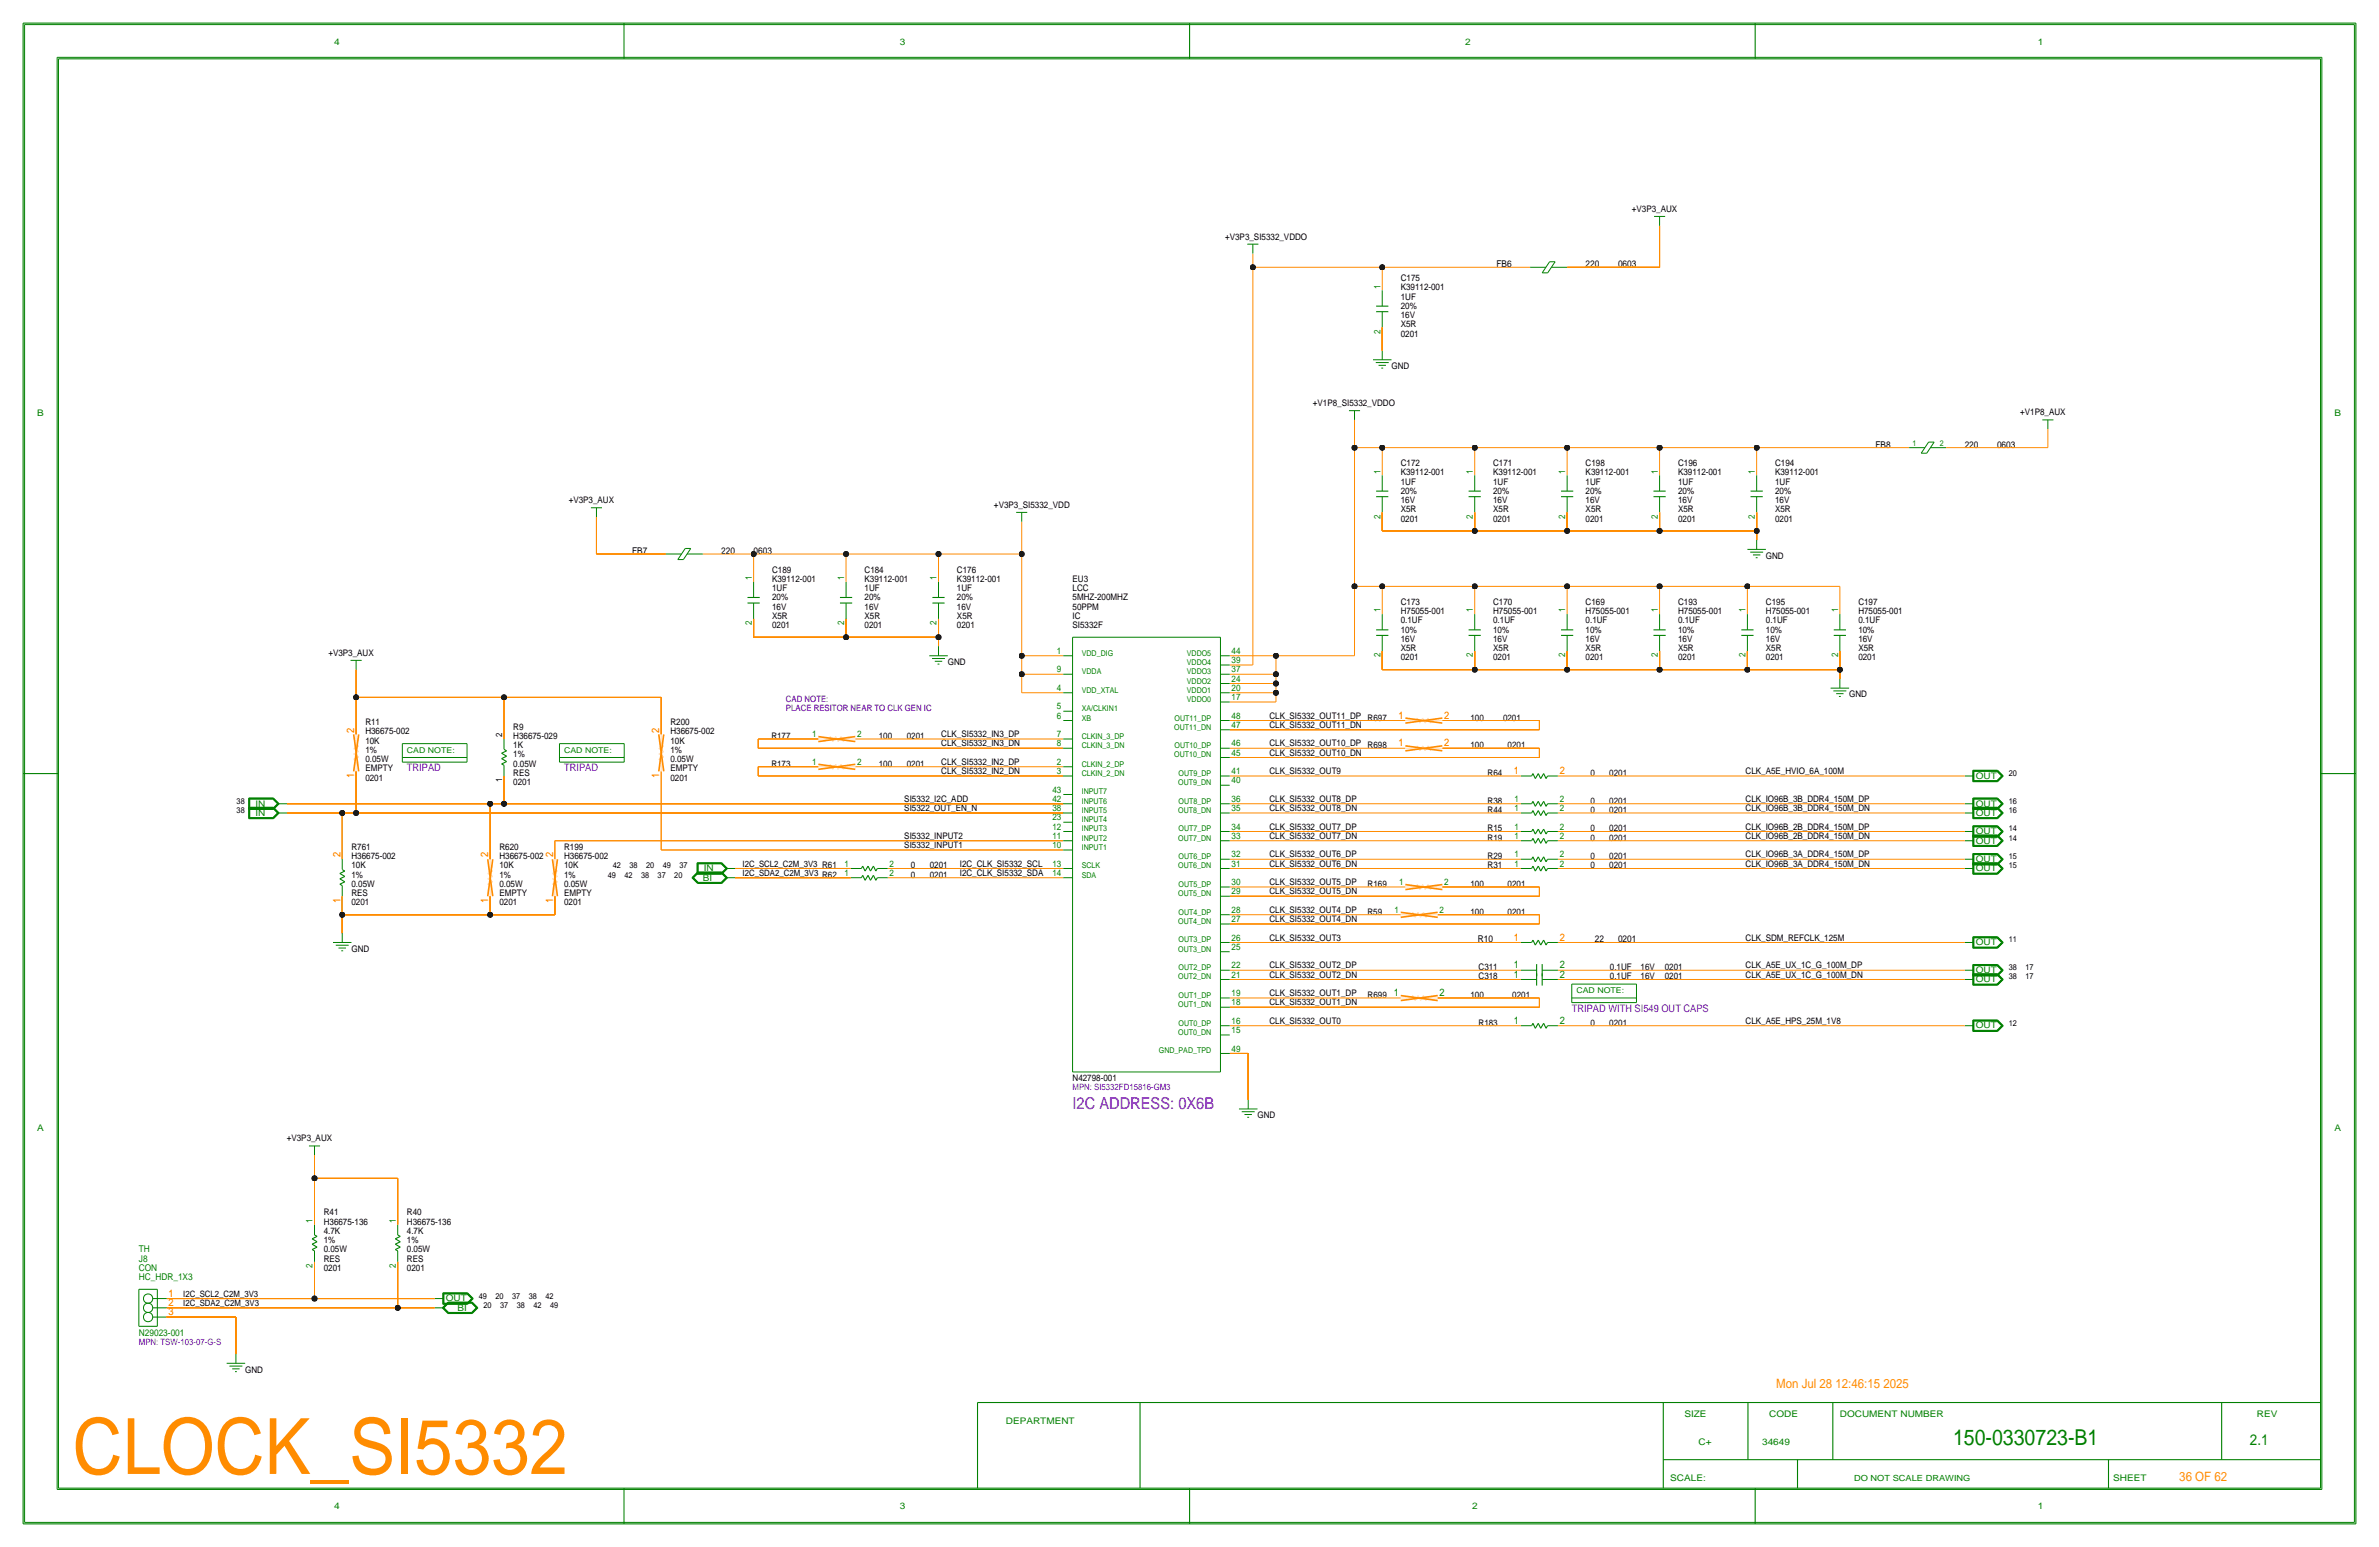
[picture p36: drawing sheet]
<svg xmlns="http://www.w3.org/2000/svg" width="654mm" height="425mm" viewBox="0 0 654 425" stroke-linecap="round" stroke-linejoin="round" font-family="sans-serif">
<defs><g id="words">
<text font-size="21.3" x="20" y="404.8">CLOCK_SI5332</text>
<text font-size="6" x="536.6" y="397">150-0330723-B1</text>
<text font-size="4.5" x="294.7" y="304.5">I2C ADDRESS: 0X6B</text>
<text font-size="4.1" x="618.2" y="397">2.1</text>
<g font-size="3.5">
<text x="488" y="381.3">Mon Jul 28 12:46:15 2025</text>
<text x="598.8" y="406.8">36 OF 62</text>
</g>
<g font-size="2.9">
<text x="384.2" y="197.4">1</text>
<text x="396.8" y="197.4">2</text>
<text x="97.3" y="201.2" transform="rotate(-90 97.3 201.2)">2</text>
<text x="181.2" y="201.2" transform="rotate(-90 181.2 201.2)">2</text>
<text x="384.2" y="205">1</text>
<text x="396.8" y="205">2</text>
<text x="97.3" y="213.8" transform="rotate(-90 97.3 213.8)">1</text>
<text x="111.8" y="211.8">TRIPAD</text>
<text x="155" y="211.8">TRIPAD</text>
<text x="181.2" y="213.8" transform="rotate(-90 181.2 213.8)">1</text>
<text x="416" y="212.6">1</text>
<text x="428.5" y="212.6">2</text>
<text x="93.5" y="235.5" transform="rotate(-90 93.5 235.5)">2</text>
<text x="134.2" y="235.5" transform="rotate(-90 134.2 235.5)">2</text>
<text x="151.9" y="235.5" transform="rotate(-90 151.9 235.5)">2</text>
<text x="93.5" y="248.1" transform="rotate(-90 93.5 248.1)">1</text>
<text x="134.2" y="248.1" transform="rotate(-90 134.2 248.1)">1</text>
<text x="151.9" y="248.1" transform="rotate(-90 151.9 248.1)">1</text>
<text x="416" y="258.3">1</text>
<text x="428.5" y="258.3">2</text>
<text x="416" y="268.5">1</text>
<text x="416" y="265.9">1</text>
<text x="428.5" y="268.5">2</text>
<text x="428.5" y="265.9">2</text>
<text x="382.9" y="273.6">1</text>
<text x="395.5" y="273.6">2</text>
<text x="416" y="281.2">1</text>
<text x="428.5" y="281.2">2</text>
<text x="431.9" y="277.9">TRIPAD WITH SI549 OUT CAPS</text>
<text x="46.3" y="358.6">2</text>
<text x="46.3" y="356.1">1</text>
<text x="46.3" y="361.2">3</text>
</g>
<g font-size="2.6">
<text x="411.2" y="73.4">FB6</text>
<text x="435.7" y="73.4">220</text>
<text x="444.6" y="73.4">0603</text>
<text x="515.3" y="122.9">FB8</text>
<text x="539.8" y="122.9">220</text>
<text x="548.7" y="122.9">0603</text>
<text x="173.7" y="152.1">FB7</text>
<text x="198.2" y="152.1">220</text>
<text x="207.1" y="152.1">0603</text>
<text x="406.1" y="258.8">R10</text>
<text x="438.2" y="258.8">22</text>
<text x="444.6" y="258.8">0201</text>
<text x="38.2" y="343.9">TH</text>
<text x="38.2" y="346.5">J8</text>
<text x="38.2" y="351.5">HC_HDR_1X3</text>
<text x="38.2" y="349">CON</text>
<text x="38.2" y="366.8">N29023-001</text>
</g>
<g font-size="2.5">
<text x="91.8" y="12.2">4</text>
<text x="247.2" y="12.2">3</text>
<text x="402.6" y="12.2">2</text>
<text x="559.9" y="12.2">1</text>
<text x="448.4" y="58.2">+V3P3_AUX</text>
<text x="336.6" y="65.8">+V3P3_SI5332_VDDO</text>
<text x="384.9" y="77.2">C175</text>
<text x="379.3" y="79.2" transform="rotate(-90 379.3 79.2)">1</text>
<text x="384.9" y="79.8">K39112-001</text>
<text x="384.9" y="82.3">1UF</text>
<text x="384.9" y="87.4">16V</text>
<text x="384.9" y="84.8">20%</text>
<text x="384.9" y="89.9">X5R</text>
<text x="379.3" y="91.7" transform="rotate(-90 379.3 91.7)">2</text>
<text x="384.9" y="92.5">0201</text>
<text x="382.3" y="101.3">GND</text>
<text x="360.7" y="111.5">+V1P8_SI5332_VDDO</text>
<text x="10.2" y="114.3">B</text>
<text x="555" y="114">+V1P8_AUX</text>
<text x="641.5" y="114.3">B</text>
<text x="379.3" y="130" transform="rotate(-90 379.3 130)">1</text>
<text x="384.9" y="130.6">K39112-001</text>
<text x="384.9" y="128">C172</text>
<text x="404.7" y="130" transform="rotate(-90 404.7 130)">1</text>
<text x="410.3" y="128">C171</text>
<text x="410.3" y="130.6">K39112-001</text>
<text x="430.1" y="130" transform="rotate(-90 430.1 130)">1</text>
<text x="435.7" y="130.6">K39112-001</text>
<text x="435.7" y="128">C198</text>
<text x="455.5" y="130" transform="rotate(-90 455.5 130)">1</text>
<text x="461.1" y="130.6">K39112-001</text>
<text x="461.1" y="128">C196</text>
<text x="482.1" y="130" transform="rotate(-90 482.1 130)">1</text>
<text x="487.7" y="128">C194</text>
<text x="487.7" y="130.6">K39112-001</text>
<text x="384.9" y="135.6">20%</text>
<text x="384.9" y="133.1">1UF</text>
<text x="410.3" y="135.6">20%</text>
<text x="410.3" y="133.1">1UF</text>
<text x="435.7" y="133.1">1UF</text>
<text x="435.7" y="135.6">20%</text>
<text x="461.1" y="135.6">20%</text>
<text x="461.1" y="133.1">1UF</text>
<text x="487.7" y="133.1">1UF</text>
<text x="487.7" y="135.6">20%</text>
<text x="156.3" y="138.2">+V3P3_AUX</text>
<text x="273.1" y="139.4">+V3P3_SI5332_VDD</text>
<text x="379.3" y="142.5" transform="rotate(-90 379.3 142.5)">2</text>
<text x="384.9" y="143.3">0201</text>
<text x="384.9" y="138.2">16V</text>
<text x="384.9" y="140.7">X5R</text>
<text x="404.7" y="142.5" transform="rotate(-90 404.7 142.5)">2</text>
<text x="410.3" y="138.2">16V</text>
<text x="410.3" y="140.7">X5R</text>
<text x="410.3" y="143.3">0201</text>
<text x="430.1" y="142.5" transform="rotate(-90 430.1 142.5)">2</text>
<text x="435.7" y="140.7">X5R</text>
<text x="435.7" y="143.3">0201</text>
<text x="435.7" y="138.2">16V</text>
<text x="455.5" y="142.5" transform="rotate(-90 455.5 142.5)">2</text>
<text x="461.1" y="140.7">X5R</text>
<text x="461.1" y="143.3">0201</text>
<text x="461.1" y="138.2">16V</text>
<text x="482.1" y="142.5" transform="rotate(-90 482.1 142.5)">2</text>
<text x="487.7" y="138.2">16V</text>
<text x="487.7" y="143.3">0201</text>
<text x="487.7" y="140.7">X5R</text>
<text x="485.2" y="153.4">GND</text>
<text x="206.6" y="159.3" transform="rotate(-90 206.6 159.3)">1</text>
<text x="212.1" y="159.8">K39112-001</text>
<text x="212.1" y="157.2">C189</text>
<text x="232" y="159.3" transform="rotate(-90 232 159.3)">1</text>
<text x="237.5" y="159.8">K39112-001</text>
<text x="237.5" y="157.2">C184</text>
<text x="257.4" y="159.3" transform="rotate(-90 257.4 159.3)">1</text>
<text x="262.9" y="159.8">K39112-001</text>
<text x="262.9" y="157.2">C176</text>
<text x="294.7" y="159.8">EU3</text>
<text x="212.1" y="167.4">16V</text>
<text x="212.1" y="162.3">1UF</text>
<text x="212.1" y="164.8">20%</text>
<text x="237.5" y="167.4">16V</text>
<text x="237.5" y="162.3">1UF</text>
<text x="237.5" y="164.8">20%</text>
<text x="262.9" y="167.4">16V</text>
<text x="262.9" y="162.3">1UF</text>
<text x="262.9" y="164.8">20%</text>
<text x="294.7" y="162.3">LCC</text>
<text x="294.7" y="164.8">5MHZ-200MHZ</text>
<text x="294.7" y="167.4">50PPM</text>
<text x="384.9" y="166.1">C173</text>
<text x="410.3" y="166.1">C170</text>
<text x="435.7" y="166.1">C169</text>
<text x="461.1" y="166.1">C193</text>
<text x="485.2" y="166.1">C195</text>
<text x="510.6" y="166.1">C197</text>
<text x="206.6" y="171.7" transform="rotate(-90 206.6 171.7)">2</text>
<text x="212.1" y="172.5">0201</text>
<text x="212.1" y="169.9">X5R</text>
<text x="232" y="171.7" transform="rotate(-90 232 171.7)">2</text>
<text x="237.5" y="172.5">0201</text>
<text x="237.5" y="169.9">X5R</text>
<text x="257.4" y="171.7" transform="rotate(-90 257.4 171.7)">2</text>
<text x="262.9" y="169.9">X5R</text>
<text x="262.9" y="172.5">0201</text>
<text x="294.7" y="172.5">SI5332F</text>
<text x="294.7" y="169.9">IC</text>
<text x="379.3" y="168.1" transform="rotate(-90 379.3 168.1)">1</text>
<text x="384.9" y="168.7">H75055-001</text>
<text x="384.9" y="171.2">0.1UF</text>
<text x="384.9" y="173.7">10%</text>
<text x="404.7" y="168.1" transform="rotate(-90 404.7 168.1)">1</text>
<text x="410.3" y="168.7">H75055-001</text>
<text x="410.3" y="171.2">0.1UF</text>
<text x="410.3" y="173.7">10%</text>
<text x="435.7" y="168.7">H75055-001</text>
<text x="435.7" y="171.2">0.1UF</text>
<text x="435.7" y="173.7">10%</text>
<text x="455.5" y="168.1" transform="rotate(-90 455.5 168.1)">1</text>
<text x="461.1" y="168.7">H75055-001</text>
<text x="461.1" y="171.2">0.1UF</text>
<text x="461.1" y="173.7">10%</text>
<text x="479.6" y="168.1" transform="rotate(-90 479.6 168.1)">1</text>
<text x="485.2" y="168.7">H75055-001</text>
<text x="485.2" y="171.2">0.1UF</text>
<text x="485.2" y="173.7">10%</text>
<text x="505" y="168.1" transform="rotate(-90 505 168.1)">1</text>
<text x="510.6" y="168.7">H75055-001</text>
<text x="510.6" y="171.2">0.1UF</text>
<text x="510.6" y="173.7">10%</text>
<text x="338.4" y="179.6">44</text>
<text x="384.9" y="178.8">X5R</text>
<text x="384.9" y="176.3">16V</text>
<text x="410.3" y="178.8">X5R</text>
<text x="410.3" y="176.3">16V</text>
<text x="435.7" y="178.8">X5R</text>
<text x="435.7" y="176.3">16V</text>
<text x="461.1" y="178.8">X5R</text>
<text x="461.1" y="176.3">16V</text>
<text x="485.2" y="178.8">X5R</text>
<text x="485.2" y="176.3">16V</text>
<text x="510.6" y="178.8">X5R</text>
<text x="510.6" y="176.3">16V</text>
<text x="90.2" y="180.1">+V3P3_AUX</text>
<text x="260.4" y="182.6">GND</text>
<text x="338.4" y="184.7">37</text>
<text x="338.4" y="182.1">39</text>
<text x="379.3" y="180.6" transform="rotate(-90 379.3 180.6)">2</text>
<text x="384.9" y="181.4">0201</text>
<text x="404.7" y="180.6" transform="rotate(-90 404.7 180.6)">2</text>
<text x="410.3" y="181.4">0201</text>
<text x="435.7" y="181.4">0201</text>
<text x="455.5" y="180.6" transform="rotate(-90 455.5 180.6)">2</text>
<text x="461.1" y="181.4">0201</text>
<text x="479.6" y="180.6" transform="rotate(-90 479.6 180.6)">2</text>
<text x="485.2" y="181.4">0201</text>
<text x="505" y="180.6" transform="rotate(-90 505 180.6)">2</text>
<text x="510.6" y="181.4">0201</text>
<text x="338.4" y="187.2">24</text>
<text x="338.4" y="189.7">20</text>
<text x="508.1" y="191.5">GND</text>
<text x="338.4" y="197.4">48</text>
<text x="338.4" y="192.3">17</text>
<text x="348.8" y="197.4">CLK_SI5332_OUT11_DP</text>
<text x="375.8" y="197.9">R697</text>
<text x="404" y="197.9">100</text>
<text x="413" y="197.9">0201</text>
<text x="100.4" y="201.7">H36675-002</text>
<text x="100.4" y="199.1">R11</text>
<text x="141" y="200.4">R9</text>
<text x="141" y="202.9">H36675-029</text>
<text x="184.2" y="201.7">H36675-002</text>
<text x="184.2" y="199.1">R200</text>
<text x="211.9" y="202.9">R177</text>
<text x="223.1" y="202.4">1</text>
<text x="235.5" y="202.4">2</text>
<text x="241.5" y="202.9">100</text>
<text x="249.1" y="202.9">0201</text>
<text x="258.6" y="202.4">CLK_SI5332_IN3_DP</text>
<text x="338.4" y="199.9">47</text>
<text x="348.8" y="199.9">CLK_SI5332_OUT11_DN</text>
<text x="100.4" y="209.3">0.05W</text>
<text x="100.4" y="206.8">1%</text>
<text x="100.4" y="204.2">10K</text>
<text x="141" y="208">1%</text>
<text x="141" y="205.5">1K</text>
<text x="184.2" y="204.2">10K</text>
<text x="184.2" y="206.8">1%</text>
<text x="184.2" y="209.3">0.05W</text>
<text x="258.6" y="205">CLK_SI5332_IN3_DN</text>
<text x="338.4" y="207.5">45</text>
<text x="338.4" y="205">46</text>
<text x="348.8" y="207.5">CLK_SI5332_OUT10_DN</text>
<text x="348.8" y="205">CLK_SI5332_OUT10_DP</text>
<text x="375.8" y="205.5">R698</text>
<text x="404" y="205.5">100</text>
<text x="414.2" y="205.5">0201</text>
<text x="100.4" y="211.8">EMPTY</text>
<text x="100.4" y="214.4">0201</text>
<text x="141" y="213.1">RES</text>
<text x="141" y="210.6">0.05W</text>
<text x="141" y="215.6">0201</text>
<text x="184.2" y="214.4">0201</text>
<text x="184.2" y="211.8">EMPTY</text>
<text x="211.9" y="210.6">R173</text>
<text x="223.1" y="210.1">1</text>
<text x="235.5" y="210.1">2</text>
<text x="241.5" y="210.6">100</text>
<text x="249.1" y="210.6">0201</text>
<text x="258.6" y="212.6">CLK_SI5332_IN2_DN</text>
<text x="258.6" y="210.1">CLK_SI5332_IN2_DP</text>
<text x="338.4" y="212.6">41</text>
<text x="338.4" y="215.1">40</text>
<text x="348.8" y="212.6">CLK_SI5332_OUT9</text>
<text x="408.7" y="213.1">R64</text>
<text x="437" y="213.1">0</text>
<text x="442.2" y="213.1">0201</text>
<text x="479.6" y="212.6">CLK_A5E_HVIO_6A_100M</text>
<text x="542.8" y="213.9">OUT</text>
<text x="70.2" y="221.5">IN</text>
<text x="248.5" y="220.2">SI5332_I2C_ADD</text>
<text x="338.4" y="220.2">36</text>
<text x="348.8" y="220.2">CLK_SI5332_OUT8_DP</text>
<text x="408.7" y="220.7">R38</text>
<text x="416.1" y="220.2">1</text>
<text x="428.5" y="220.2">2</text>
<text x="437" y="220.7">0</text>
<text x="442.2" y="220.7">0201</text>
<text x="479.6" y="220.2">CLK_IO96B_3B_DDR4_150M_DP</text>
<text x="542.8" y="221.5">OUT</text>
<text x="70.2" y="224">IN</text>
<text x="248.5" y="222.8">SI5322_OUT_EN_N</text>
<text x="338.4" y="222.8">35</text>
<text x="338.4" y="227.8">34</text>
<text x="348.8" y="222.8">CLK_SI5332_OUT8_DN</text>
<text x="348.8" y="227.8">CLK_SI5332_OUT7_DP</text>
<text x="408.7" y="223.3">R44</text>
<text x="416.1" y="222.8">1</text>
<text x="416.1" y="227.8">1</text>
<text x="428.5" y="222.8">2</text>
<text x="428.5" y="227.8">2</text>
<text x="437" y="223.3">0</text>
<text x="442.2" y="223.3">0201</text>
<text x="479.6" y="227.8">CLK_IO96B_2B_DDR4_150M_DP</text>
<text x="479.6" y="222.8">CLK_IO96B_3B_DDR4_150M_DN</text>
<text x="542.8" y="224">OUT</text>
<text x="96.6" y="233.4">R761</text>
<text x="137.2" y="233.4">R620</text>
<text x="155" y="233.4">R199</text>
<text x="248.5" y="232.9">SI5332_INPUT1</text>
<text x="248.5" y="230.4">SI5332_INPUT2</text>
<text x="338.4" y="230.4">33</text>
<text x="348.8" y="230.4">CLK_SI5332_OUT7_DN</text>
<text x="408.7" y="228.3">R15</text>
<text x="408.7" y="230.9">R19</text>
<text x="416.1" y="230.4">1</text>
<text x="428.5" y="230.4">2</text>
<text x="437" y="228.3">0</text>
<text x="437" y="230.9">0</text>
<text x="442.2" y="228.3">0201</text>
<text x="442.2" y="230.9">0201</text>
<text x="479.6" y="230.4">CLK_IO96B_2B_DDR4_150M_DN</text>
<text x="542.8" y="231.6">OUT</text>
<text x="542.8" y="229.1">OUT</text>
<text x="96.6" y="236">H36675-002</text>
<text x="96.6" y="238.5">10K</text>
<text x="137.2" y="236">H36675-002</text>
<text x="137.2" y="238.5">10K</text>
<text x="155" y="238.5">10K</text>
<text x="155" y="236">H36675-002</text>
<text x="193.3" y="239.3">IN</text>
<text x="244.4" y="238">2</text>
<text x="250.3" y="238.5">0</text>
<text x="255.5" y="238.5">0201</text>
<text x="263.7" y="238">I2C_CLK_SI5332_SCL</text>
<text x="338.4" y="235.5">32</text>
<text x="338.4" y="238">31</text>
<text x="348.8" y="235.5">CLK_SI5332_OUT6_DP</text>
<text x="348.8" y="238">CLK_SI5332_OUT6_DN</text>
<text x="408.7" y="238.5">R31</text>
<text x="408.7" y="236">R29</text>
<text x="416.1" y="238">1</text>
<text x="416.1" y="235.5">1</text>
<text x="428.5" y="235.5">2</text>
<text x="428.5" y="238">2</text>
<text x="437" y="238.5">0</text>
<text x="437" y="236">0</text>
<text x="442.2" y="238.5">0201</text>
<text x="442.2" y="236">0201</text>
<text x="479.6" y="235.5">CLK_IO96B_3A_DDR4_150M_DP</text>
<text x="479.6" y="238">CLK_IO96B_3A_DDR4_150M_DN</text>
<text x="542.8" y="239.3">OUT</text>
<text x="542.8" y="236.7">OUT</text>
<text x="96.6" y="241">1%</text>
<text x="96.6" y="243.6">0.05W</text>
<text x="137.2" y="241">1%</text>
<text x="137.2" y="243.6">0.05W</text>
<text x="155" y="241">1%</text>
<text x="155" y="243.6">0.05W</text>
<text x="193.1" y="241.8">BI</text>
<text x="250.3" y="241">0</text>
<text x="255.5" y="241">0201</text>
<text x="263.7" y="240.5">I2C_CLK_SI5332_SDA</text>
<text x="338.4" y="245.6">29</text>
<text x="338.4" y="243.1">30</text>
<text x="348.8" y="243.1">CLK_SI5332_OUT5_DP</text>
<text x="348.8" y="245.6">CLK_SI5332_OUT5_DN</text>
<text x="375.8" y="243.6">R169</text>
<text x="384.4" y="243.1">1</text>
<text x="396.8" y="243.1">2</text>
<text x="404" y="243.6">100</text>
<text x="414.2" y="243.6">0201</text>
<text x="96.6" y="248.7">0201</text>
<text x="96.6" y="246.1">RES</text>
<text x="137.2" y="248.7">0201</text>
<text x="137.2" y="246.1">EMPTY</text>
<text x="155" y="248.7">0201</text>
<text x="155" y="246.1">EMPTY</text>
<text x="338.4" y="250.7">28</text>
<text x="348.8" y="250.7">CLK_SI5332_OUT4_DP</text>
<text x="375.7" y="251.2">R59</text>
<text x="383.1" y="250.7">1</text>
<text x="395.5" y="250.7">2</text>
<text x="404" y="251.2">100</text>
<text x="414.2" y="251.2">0201</text>
<text x="338.4" y="253.2">27</text>
<text x="348.8" y="253.2">CLK_SI5332_OUT4_DN</text>
<text x="96.6" y="261.4">GND</text>
<text x="338.4" y="258.3">26</text>
<text x="338.4" y="260.9">25</text>
<text x="348.8" y="258.3">CLK_SI5332_OUT3</text>
<text x="479.6" y="258.3">CLK_SDM_REFCLK_125M</text>
<text x="542.8" y="259.6">OUT</text>
<text x="338.4" y="268.5">21</text>
<text x="338.4" y="265.9">22</text>
<text x="348.8" y="268.5">CLK_SI5332_OUT2_DN</text>
<text x="348.8" y="265.9">CLK_SI5332_OUT2_DP</text>
<text x="406.2" y="269">C318</text>
<text x="406.2" y="266.4">C311</text>
<text x="442.3" y="266.4">0.1UF</text>
<text x="442.3" y="269">0.1UF</text>
<text x="450.8" y="266.4">16V</text>
<text x="450.8" y="269">16V</text>
<text x="457.4" y="266.4">0201</text>
<text x="457.4" y="269">0201</text>
<text x="479.6" y="268.5">CLK_A5E_UX_1C_G_100M_DN</text>
<text x="479.6" y="265.9">CLK_A5E_UX_1C_G_100M_DP</text>
<text x="542.8" y="267.2">OUT</text>
<text x="542.8" y="269.7">OUT</text>
<text x="338.4" y="273.6">19</text>
<text x="348.8" y="273.6">CLK_SI5332_OUT1_DP</text>
<text x="375.8" y="274.1">R699</text>
<text x="404" y="274.1">100</text>
<text x="415.5" y="274.1">0201</text>
<text x="338.4" y="276.1">18</text>
<text x="338.4" y="281.2">16</text>
<text x="348.8" y="281.2">CLK_SI5332_OUT0</text>
<text x="348.8" y="276.1">CLK_SI5332_OUT1_DN</text>
<text x="406.2" y="281.7">R183</text>
<text x="437" y="281.7">0</text>
<text x="442.2" y="281.7">0201</text>
<text x="479.6" y="281.2">CLK_A5E_HPS_25M_1V8</text>
<text x="338.4" y="283.7">15</text>
<text x="542.8" y="282.4">OUT</text>
<text x="338.4" y="288.8">49</text>
<text x="294.7" y="296.9">N42798-001</text>
<text x="10.2" y="310.6">A</text>
<text x="345.5" y="307.1">GND</text>
<text x="641.5" y="310.6">A</text>
<text x="78.8" y="313.4">+V3P3_AUX</text>
<text x="89" y="333.8">R41</text>
<text x="111.8" y="333.8">R40</text>
<text x="89" y="336.3">H36675-136</text>
<text x="89" y="338.8">4.7K</text>
<text x="89" y="341.4">1%</text>
<text x="111.8" y="336.3">H36675-136</text>
<text x="111.8" y="341.4">1%</text>
<text x="111.8" y="338.8">4.7K</text>
<text x="89" y="343.9">0.05W</text>
<text x="89" y="346.5">RES</text>
<text x="111.8" y="346.5">RES</text>
<text x="111.8" y="343.9">0.05W</text>
<text x="89" y="349">0201</text>
<text x="111.8" y="349">0201</text>
<text x="125.7" y="359.9">BI</text>
<text x="67.4" y="376.9">GND</text>
<text x="462.8" y="389.1">SIZE</text>
<text x="486.1" y="389.1">CODE</text>
<text x="505.5" y="389.1">DOCUMENT NUMBER</text>
<text x="620.1" y="389.1">REV</text>
<text x="276.4" y="391.1">DEPARTMENT</text>
<text x="466.7" y="397">C+</text>
<text x="484.2" y="397">34649</text>
<text x="458.9" y="406.8">SCALE:</text>
<text x="580.6" y="406.8">SHEET</text>
<text x="91.8" y="414.5">4</text>
<text x="247.2" y="414.5">3</text>
<text x="404.5" y="414.5">2</text>
<text x="559.9" y="414.5">1</text>
</g>
<g font-size="2.5" fill="#008000">
<text x="430.1" y="168.1" transform="rotate(-90 430.1 168.1)">1</text>
<text x="290.4" y="179.6">1</text>
<text x="290.4" y="184.7">9</text>
<text x="430.1" y="180.6" transform="rotate(-90 430.1 180.6)">2</text>
<text x="290.4" y="189.7">4</text>
<text x="290.4" y="197.4">6</text>
<text x="290.4" y="194.8">5</text>
<text x="290.4" y="202.4">7</text>
<text x="290.4" y="205">8</text>
<text x="290.4" y="210.1">2</text>
<text x="290.4" y="212.6">3</text>
<text x="289.2" y="217.7">43</text>
<text x="289.2" y="220.2">42</text>
<text x="289.2" y="225.3">23</text>
<text x="289.2" y="227.8">12</text>
<text x="289.2" y="222.8">38</text>
<text x="289.2" y="232.9">10</text>
<text x="289.2" y="230.4">11</text>
<text x="232" y="238">1</text>
<text x="289.2" y="238">13</text>
<text x="232" y="240.5">1</text>
<text x="244.4" y="240.5">2</text>
<text x="289.2" y="240.5">14</text>
<text x="85.9" y="335.8" transform="rotate(-90 85.9 335.8)">1</text>
<text x="108.8" y="335.8" transform="rotate(-90 108.8 335.8)">1</text>
<text x="85.9" y="348.2" transform="rotate(-90 85.9 348.2)">2</text>
<text x="108.8" y="348.2" transform="rotate(-90 108.8 348.2)">2</text>
<text x="122.5" y="357.4">OUT</text>
</g>
<g font-size="2.4">
<text x="216" y="192.8">CAD NOTE:</text>
<text x="216" y="195.3">PLACE RESITOR NEAR TO CLK GEN IC</text>
<text x="138" y="202.4" transform="rotate(-90 138 202.4)">2</text>
<text x="138" y="214.8" transform="rotate(-90 138 214.8)">1</text>
<text x="204" y="238">I2C_SCL2_C2M_3V3 R61</text>
<text x="204" y="240.5">I2C_SDA2_C2M_3V3 R62</text>
<text x="294.7" y="299.5">MPN: SI5332FD15816-GM3</text>
<text x="50.3" y="356.1">I2C_SCL2_C2M_3V3</text>
<text x="50.3" y="358.6">I2C_SDA2_C2M_3V3</text>
<text x="38.2" y="369.3">MPN: TSW-103-07-G-S</text>
</g>
<g font-size="2.3">
<text x="551.9" y="213.1">20</text>
<text x="65" y="220.7">38</text>
<text x="551.9" y="220.7">16</text>
<text x="65" y="223.3">38</text>
<text x="551.9" y="223.3">16</text>
<text x="551.9" y="228.3">14</text>
<text x="551.9" y="230.9">14</text>
<text x="168.4" y="238.5">42</text>
<text x="173" y="238.5">38</text>
<text x="177.5" y="238.5">20</text>
<text x="182.1" y="238.5">49</text>
<text x="186.7" y="238.5">37</text>
<text x="551.9" y="236">15</text>
<text x="551.9" y="238.5">15</text>
<text x="167" y="241">49</text>
<text x="171.6" y="241">42</text>
<text x="176.1" y="241">38</text>
<text x="180.7" y="241">37</text>
<text x="185.3" y="241">20</text>
<text x="551.9" y="258.8">11</text>
<text x="551.9" y="269">38</text>
<text x="551.9" y="266.4">38</text>
<text x="556.5" y="269">17</text>
<text x="556.5" y="266.4">17</text>
<text x="551.9" y="281.7">12</text>
<text x="131.6" y="356.6">49</text>
<text x="132.8" y="359.2">20</text>
<text x="136.1" y="356.6">20</text>
<text x="137.4" y="359.2">37</text>
<text x="140.7" y="356.6">37</text>
<text x="142" y="359.2">38</text>
<text x="145.3" y="356.6">38</text>
<text x="146.6" y="359.2">42</text>
<text x="149.9" y="356.6">42</text>
<text x="151.1" y="359.2">49</text>
<text x="509.4" y="406.8">DO NOT SCALE DRAWING</text>
</g>
<g font-size="2.2">
<text x="525.5" y="122.4">1</text>
<text x="532.9" y="122.4">2</text>
<text x="297.2" y="180.1">VDD_DIG</text>
<text x="297.2" y="185.2">VDDA</text>
<text x="326.1" y="185.2">VDDO3</text>
<text x="326.1" y="180.1">VDDO5</text>
<text x="326.1" y="182.6">VDDO4</text>
<text x="297.2" y="190.2">VDD_XTAL</text>
<text x="326.1" y="190.2">VDDO1</text>
<text x="326.1" y="187.7">VDDO2</text>
<text x="297.2" y="197.9">XB</text>
<text x="297.2" y="195.3">XA/CLKIN1</text>
<text x="322.7" y="197.9">OUT11_DP</text>
<text x="326.1" y="192.8">VDDO0</text>
<text x="297.2" y="202.9">CLKIN_3_DP</text>
<text x="322.6" y="200.4">OUT11_DN</text>
<text x="111.8" y="206.8">CAD NOTE:</text>
<text x="155" y="206.8">CAD NOTE:</text>
<text x="297.2" y="205.5">CLKIN_3_DN</text>
<text x="322.6" y="208">OUT10_DN</text>
<text x="322.7" y="205.5">OUT10_DP</text>
<text x="297.2" y="210.6">CLKIN_2_DP</text>
<text x="297.2" y="213.1">CLKIN_2_DN</text>
<text x="323.7" y="215.6">OUT9_DN</text>
<text x="323.8" y="213.1">OUT9_DP</text>
<text x="297.2" y="218.2">INPUT7</text>
<text x="297.2" y="220.7">INPUT6</text>
<text x="323.8" y="220.7">OUT8_DP</text>
<text x="297.2" y="223.3">INPUT5</text>
<text x="297.2" y="225.8">INPUT4</text>
<text x="323.7" y="223.3">OUT8_DN</text>
<text x="297.2" y="230.9">INPUT2</text>
<text x="297.2" y="228.3">INPUT3</text>
<text x="297.2" y="233.4">INPUT1</text>
<text x="323.7" y="230.9">OUT7_DN</text>
<text x="323.8" y="228.3">OUT7_DP</text>
<text x="297.2" y="238.5">SCLK</text>
<text x="323.7" y="238.5">OUT6_DN</text>
<text x="323.8" y="236">OUT6_DP</text>
<text x="297.2" y="241">SDA</text>
<text x="323.8" y="243.6">OUT5_DP</text>
<text x="323.7" y="246.1">OUT5_DN</text>
<text x="323.8" y="251.2">OUT4_DP</text>
<text x="323.7" y="253.7">OUT4_DN</text>
<text x="323.7" y="261.4">OUT3_DN</text>
<text x="323.8" y="258.8">OUT3_DP</text>
<text x="323.7" y="269">OUT2_DN</text>
<text x="323.8" y="266.4">OUT2_DP</text>
<text x="323.8" y="274.1">OUT1_DP</text>
<text x="433.1" y="272.8">CAD NOTE:</text>
<text x="323.7" y="276.6">OUT1_DN</text>
<text x="323.8" y="281.7">OUT0_DP</text>
<text x="323.7" y="284.2">OUT0_DN</text>
<text x="318.4" y="289.3">GND_PAD_TPD</text>
</g>
</g></defs>
<!-- layer: Print Layer -->
<g fill="none" stroke="#000" stroke-width=".27">
<path d="M6.8 6.8h640.1zM6.8 6.8v411.3zM15.7 15.7h622.2zM15.7 15.7v393.3zM637.9 15.7v393.3zM646.9 6.8v411.3zM454.5 59.4h3zM456 59.4v2.6zM342.7 67.1h3zM344.2 67.1v2.5zM344.2 73.4h35.6zM344.2 73.4v109.2z"/>
<path d="M344.2 69.6v3.8zM379.8 73.4h40.6zM379.8 73.4v6.4zM379.8 79.8v4.3zM420.4 73.4h4.3zM423.7 74.9h1.5zM425.8 71.9h1.5zM425.8 71.9l-2.1 3zM426.3 73.4h4.3zM427.3 71.9l-2.1 3zM430.6 73.4h25.4zM456 62v11.4z"/>
<path d="M377.2 98.8h5.1zM378 99.6h3.6zM379.8 89.9v6.4zM379.8 85.6v4.3zM379.8 96.3v2.5zM370.6 112.8h3.1zM372.2 115.3v7.6zM372.2 112.8v2.5zM378.8 100.3h2zM379.5 101.1h.5zM561.1 115.3h3.1zM562.7 117.9v5z"/>
<path d="M562.7 115.3v2.6zM162.4 139.4h3zM163.9 139.4v2.6zM372.2 122.9v38.1zM372.2 122.9h7.6zM379.8 122.9h25.4zM379.8 122.9v7.7zM379.8 136.4v4.3zM379.8 130.6v4.3zM405.2 122.9h25.4zM405.2 122.9v7.7zM405.2 136.4v4.3z"/>
<path d="M405.2 130.6v4.3zM430.6 122.9h25.4zM430.6 122.9v7.7zM430.6 136.4v4.3zM430.6 130.6v4.3zM456 122.9h26.7zM456 122.9v7.7zM456 136.4v4.3zM456 130.6v4.3zM482.7 136.4v4.3zM482.7 130.6v4.3zM482.7 122.9h41.9z"/>
<path d="M482.7 122.9v7.7zM524.6 122.9h4.3zM527.9 124.5h1.5zM529.9 121.4h1.5zM529.9 121.4l-2 3.1zM530.4 122.9h4.3zM531.4 121.4l-2 3.1zM534.7 122.9h28zM163.9 142v10.1zM163.9 152.1h19zM182.9 152.1h4.3zM186.2 153.7h1.6z"/>
<path d="M188.3 150.6h1.5zM188.3 150.6l-2.1 3.1zM188.8 152.1h4.3zM189.8 150.6l-2 3.1zM193.1 152.1h14zM207.1 152.1h25.4zM207.1 152.1v7.7zM207.1 159.8v4.3zM232.5 152.1h25.4zM232.5 152.1v7.7zM232.5 159.8v4.3zM257.9 152.1h22.8z"/>
<path d="M257.9 152.1v7.7zM257.9 159.8v4.3zM279.2 140.7h3zM280.7 140.7v2.6zM280.7 143.3v8.8zM280.7 152.1v28zM379.8 145.8h25.4zM379.8 140.7v5.1zM405.2 145.8h25.4zM405.2 140.7v5.1zM430.6 140.7v5.1zM430.6 145.8h25.4z"/>
<path d="M456 140.7v5.1zM456 145.8h26.7zM480.1 150.9h5.1zM480.9 151.6h3.5zM481.6 152.4h2.1zM482.4 153.2h.5zM482.7 148.3v2.6zM482.7 140.7v5.1zM482.7 145.8v2.5zM207.1 175h25.4zM207.1 169.9v5.1zM207.1 165.6v4.3z"/>
<path d="M232.5 175h25.4zM232.5 169.9v5.1zM232.5 165.6v4.3zM257.9 177.5v2.6zM257.9 169.9v5.1zM257.9 175v2.5zM257.9 165.6v4.3zM294.7 175h40.6zM294.7 175v119.4zM335.3 175v119.4zM372.2 161h7.6zM372.2 161v19.1z"/>
<path d="M379.8 178.8v5.1zM379.8 161h25.4zM379.8 161v7.7zM379.8 174.5v4.3zM379.8 168.7v4.3zM405.2 178.8v5.1zM405.2 161h25.4zM405.2 161v7.7zM405.2 174.5v4.3zM405.2 168.7v4.3zM430.6 178.8v5.1zM430.6 161h25.4z"/>
<path d="M430.6 161v7.7zM430.6 174.5v4.3zM430.6 168.7v4.3zM456 178.8v5.1zM456 161h24.1zM456 161v7.7zM456 174.5v4.3zM456 168.7v4.3zM480.1 178.8v5.1zM480.1 161h25.4zM480.1 161v7.7zM480.1 174.5v4.3z"/>
<path d="M480.1 168.7v4.3zM505.5 178.8v5.1zM505.5 161v7.7zM505.5 174.5v4.3zM505.5 168.7v4.3zM96.3 181.4h3.1zM97.8 191.5h40.7zM97.8 183.9v7.6zM97.8 191.5v10.2zM97.8 181.4v2.5zM138.5 191.5h43.2zM138.5 191.5v11.4z"/>
<path d="M181.7 191.5v10.2zM255.3 180.1h5.1zM256.1 180.8h3.5zM256.8 181.6h2.1zM257.6 182.4h.5zM280.7 180.1h11.5zM280.7 180.1v5.1zM280.7 185.2v5zM280.7 185.2h11.5zM280.7 190.2h11.5zM292.2 197.9h2.5zM292.2 190.2h2.5z"/>
<path d="M292.2 195.3h2.5zM292.2 185.2h2.5zM292.2 180.1h2.5zM335.3 197.9h2.6zM335.3 192.8h2.6zM335.3 190.2h2.6zM335.3 187.7h2.6zM335.3 185.2h2.6zM335.3 182.6h2.6zM335.3 180.1h2.6zM337.9 197.9h48.2zM337.9 180.1h12.7z"/>
<path d="M337.9 185.2h12.7zM337.9 187.7h12.7zM337.9 190.2h12.7zM337.9 192.8h12.7zM337.9 182.6h6.3zM350.6 180.1h21.6zM350.6 180.1v5.1zM350.6 185.2v2.5zM350.6 187.7v2.5zM350.6 190.2v2.6zM379.8 183.9h25.4zM386.1 197.9h3z"/>
<path d="M393.4 197.9h2.9zM396.3 197.9h26.7zM405.2 183.9h25.4zM423 197.9v2.5zM430.6 183.9h25.4zM456 183.9h24.1zM480.1 183.9h25.4zM503 189h5.1zM503.7 189.7h3.6zM504.5 190.5h2zM505.3 191.3h.5zM505.5 183.9v2.5z"/>
<path d="M505.5 186.4v2.6zM68.3 219.2v3.1zM68.3 219.2h6.8zM68.4 219.3h6.7zM68.4 219.3v2.9zM68.5 219.4h6.5zM68.5 219.4v2.7zM68.6 219.5h6.4zM68.6 219.5v2.5zM75 219.5l1.3 1.2zM75 219.4l1.4 1.3zM75.1 219.3l1.5 1.4z"/>
<path d="M75.1 219.2l1.6 1.5zM97.8 201.7v2.8zM97.8 208.9v2.9zM97.8 211.8v11.5zM110.5 204.2h17.8zM110.5 209.3h17.8zM110.5 208h17.8zM110.5 204.2v5.1zM128.3 204.2v5.1zM138.5 202.9v2.8zM138.5 210.2v2.9zM138.5 213.1v7.6z"/>
<path d="M153.7 204.2h17.8zM153.7 209.3h17.8zM153.7 208h17.8zM153.7 204.2v5.1zM171.5 204.2v5.1zM181.7 211.8v21.6zM181.7 201.7v2.8zM181.7 208.9v2.9zM208.3 205.5h83.9zM208.3 202.9v2.6zM208.3 202.9h16.5zM208.3 213.1h83.9z"/>
<path d="M208.3 210.6v2.5zM208.3 210.6h16.5zM224.8 210.6h3zM224.8 202.9h3zM232.2 210.6h2.8zM232.2 202.9h2.8zM235 210.6h57.2zM235 202.9h57.2zM292.2 218.2h2.5zM292.2 210.6h2.5zM292.2 213.1h2.5zM292.2 202.9h2.5z"/>
<path d="M292.2 205.5h2.5zM335.3 215.6h2.6zM335.3 213.1h2.6zM335.3 208h2.6zM335.3 205.5h2.6zM335.3 200.4h2.6zM337.9 205.5h48.2zM337.9 213.1h80zM337.9 200.4h85.1zM337.9 208h85.1zM386.1 205.5h3zM393.4 205.5h2.9z"/>
<path d="M396.3 205.5h26.7zM417.9 213.1h2.9zM423 205.5v2.5zM425.2 213.1h2.8zM428 213.1h111.8zM539.8 213.1h2.5zM542 219.2h6.8zM542 219.2v3.1zM542 211.5h6.8zM542 214.7h6.8zM542 211.5v3.2zM542.1 219.3h6.7z"/>
<path d="M542.1 219.3v2.9zM542.1 211.6h6.7zM542.1 211.6v3zM542.1 214.6h6.7zM542.2 219.4h6.5zM542.2 219.4v2.7zM542.2 211.7h6.5zM542.2 211.7v2.8zM542.2 214.5h6.5zM542.3 219.5h6.4zM542.3 219.5v2.5zM542.3 211.8h6.4z"/>
<path d="M542.3 211.8v2.6zM542.3 214.4h6.4zM548.7 219.5l1.3 1.2zM548.7 211.8l1.3 1.3zM548.7 219.4l1.4 1.3zM548.7 211.7l1.4 1.4zM548.7 214.5l1.4-1.4zM548.8 219.3l1.5 1.4zM548.8 211.6l1.5 1.5zM548.8 214.6l1.5-1.5zM548.8 219.2l1.6 1.5zM548.8 211.5l1.6 1.6z"/>
<path d="M548.8 214.7l1.6-1.6zM550 213.1l-1.3 1.3zM68.3 221.7v3.1zM68.3 224.8h6.8zM68.3 221.7h6.8zM68.3 222.3h6.8zM68.4 221.8h6.7zM68.4 221.8v2.9zM68.4 224.7h6.7zM68.4 222.2h6.7zM68.5 221.9h6.5zM68.5 221.9v2.7z"/>
<path d="M68.5 224.6h6.5zM68.5 222.1h6.5zM68.6 222h6.4zM68.6 222v2.5zM68.6 224.5h6.4zM75 222l1.3 1.3zM75 221.9l1.4 1.4zM75 224.6l1.4-1.3zM75 222.1l1.4-1.4zM75.1 221.8l1.5 1.5zM75.1 221.7l1.6 1.6zM75.1 224.8l1.6-1.5z"/>
<path d="M75.1 222.3l1.6-1.6zM76.3 223.3h2.5zM76.3 223.3l-1.3 1.2zM76.3 220.7h2.5zM76.3 220.7l-1.3 1.3zM76.6 223.3l-1.5 1.4zM76.6 220.7l-1.5 1.5zM78.8 220.7h55.9zM78.8 223.3h15.2zM94 236v2.8zM94 223.3h3.8zM94 223.3v12.7z"/>
<path d="M97.8 223.3h194.4zM134.7 236v2.8zM134.7 220.7h3.8zM134.7 220.7v15.3zM138.5 220.7h153.7zM152.5 236v2.8zM152.5 230.9h139.7zM152.5 230.9v5.1zM181.7 233.4h110.5zM191.5 236.9v3.2zM191.5 236.9h6.8zM191.6 237h6.7z"/>
<path d="M191.6 237v3zM191.6 240h6.7zM191.7 239.5l-1.6 1.5zM191.7 239.5h6.6zM191.7 239.6l-1.5 1.4zM191.7 239.6h6.6zM191.7 237.1h6.5zM191.7 237.1v2.8zM191.7 239.9h6.5zM191.8 239.7h6.4zM191.8 239.8h6.4zM191.8 237.2h6.4z"/>
<path d="M191.8 237.2v2.6zM198.2 239.8l1.2 1.2zM198.2 237.2l1.2 1.3zM198.2 239.7l1.4 1.3zM198.2 237.1l1.4 1.4zM198.2 239.9l1.4-1.4zM198.3 239.6l1.4 1.4zM198.3 237l1.4 1.5zM198.3 239.5l1.6 1.5zM198.3 236.9l1.6 1.6zM199.4 238.5h2.6zM199.4 238.5l-1.2 1.3z"/>
<path d="M199.7 238.5l-1.4 1.5zM202 238.5h31.7zM233.7 238.5h3zM241 238.5h2.9zM243.9 238.5h48.3zM292.2 238.5h2.5zM292.2 230.9h2.5zM292.2 233.4h2.5zM292.2 223.3h2.5zM292.2 228.3h2.5zM292.2 225.8h2.5zM292.2 220.7h2.5z"/>
<path d="M335.3 238.5h2.6zM335.3 236h2.6zM335.3 230.9h2.6zM335.3 228.3h2.6zM335.3 223.3h2.6zM335.3 220.7h2.6zM337.9 230.9h80zM337.9 220.7h80zM337.9 238.5h80zM337.9 228.3h80zM337.9 223.3h80zM337.9 236h80z"/>
<path d="M417.9 223.3h2.9zM417.9 220.7h2.9zM417.9 238.5h2.9zM417.9 230.9h2.9zM417.9 236h2.9zM417.9 228.3h2.9zM425.2 223.3h2.8zM425.2 220.7h2.8zM425.2 238.5h2.8zM425.2 230.9h2.8zM425.2 236h2.8zM425.2 228.3h2.8z"/>
<path d="M428 238.5h111.8zM428 220.7h111.8zM428 223.3h111.8zM428 236h111.8zM428 230.9h111.8zM428 228.3h111.8zM539.8 220.7h2.5zM539.8 223.3h2.5zM539.8 230.9h2.5zM539.8 228.3h2.5zM539.8 238.5h2.5zM539.8 236h2.5z"/>
<path d="M542 222.3h6.8zM542 221.7h6.8zM542 224.8h6.8zM542 221.7v3.1zM542 229.3h6.8zM542 232.5h6.8zM542 229.3v3.2zM542 226.8h6.8zM542 229.9h6.8zM542 226.8v3.1zM542 236.9h6.8zM542 236.9v3.2z"/>
<path d="M542 234.4h6.8zM542 237.5h6.8zM542 234.4v3.1zM542.1 222.2h6.7zM542.1 221.8h6.7zM542.1 221.8v2.9zM542.1 224.7h6.7zM542.1 229.4h6.7zM542.1 229.4v3zM542.1 232.4h6.7zM542.1 226.9h6.7zM542.1 226.9v2.9z"/>
<path d="M542.1 229.8h6.7zM542.1 237h6.7zM542.1 237v3zM542.1 240h6.7zM542.1 234.5h6.7zM542.1 234.5v2.9zM542.1 237.4h6.7zM542.2 222.1h6.5zM542.2 221.9h6.5zM542.2 221.9v2.7zM542.2 224.6h6.5zM542.2 229.5h6.5z"/>
<path d="M542.2 229.5v2.8zM542.2 232.3h6.5zM542.2 227h6.5zM542.2 227v2.7zM542.2 229.7h6.5zM542.2 237.1h6.5zM542.2 237.1v2.8zM542.2 239.9h6.5zM542.2 234.6h6.5zM542.2 234.6v2.7zM542.2 237.3h6.5zM542.3 222h6.4z"/>
<path d="M542.3 222v2.5zM542.3 224.5h6.4zM542.3 229.6h6.4zM542.3 229.6v2.6zM542.3 232.2h6.4zM542.3 227.1h6.4zM542.3 227.1v2.5zM542.3 237.2h6.4zM542.3 237.2v2.6zM542.3 239.8h6.4zM542.3 234.7h6.4zM542.3 234.7v2.5z"/>
<path d="M548.7 222l1.3 1.3zM548.7 229.6l1.3 1.3zM548.7 227.1l1.3 1.2zM548.7 237.2l1.3 1.3zM548.7 234.7l1.3 1.3zM548.7 222.1l1.4-1.4zM548.7 221.9l1.4 1.4zM548.7 224.6l1.4-1.3zM548.7 229.5l1.4 1.4zM548.7 232.3l1.4-1.4zM548.7 227l1.4 1.3zM548.7 229.7l1.4-1.4z"/>
<path d="M548.7 237.1l1.4 1.4zM548.7 239.9l1.4-1.4zM548.7 234.6l1.4 1.4zM548.7 237.3l1.4-1.3zM548.8 222.2l1.5-1.5zM548.8 221.8l1.5 1.5zM548.8 224.7l1.5-1.4zM548.8 229.4l1.5 1.5zM548.8 232.4l1.5-1.5zM548.8 226.9l1.5 1.4zM548.8 229.8l1.5-1.5zM548.8 237l1.5 1.5z"/>
<path d="M548.8 240l1.5-1.5zM548.8 234.5l1.5 1.5zM548.8 237.4l1.5-1.4zM548.8 222.3l1.6-1.6zM548.8 221.7l1.6 1.6zM548.8 224.8l1.6-1.5zM548.8 229.3l1.6 1.6zM548.8 232.5l1.6-1.6zM548.8 226.8l1.6 1.5zM548.8 229.9l1.6-1.6zM548.8 236.9l1.6 1.6zM548.8 234.4l1.6 1.6z"/>
<path d="M548.8 237.5l1.6-1.5zM550 220.7l-1.3 1.3zM550 223.3l-1.3 1.2zM550 230.9l-1.3 1.3zM550 228.3l-1.3 1.3zM550 238.5l-1.3 1.3zM550 236l-1.3 1.2zM91.5 258.8h5.1zM92.3 259.6h3.5zM94 243.2v2.9zM94 256.3v2.5zM94 251.2h40.7z"/>
<path d="M94 246.1v5.1zM94 251.2v5.1zM134.7 243.2v2.9zM134.7 246.1v5.1zM134.7 251.2h17.8zM152.5 243.2v2.9zM152.5 246.1v5.1zM190.1 241l1.6 1.6zM190.2 241l1.5 1.5zM190.4 241l1.4-1.3zM190.4 241l1.4 1.4zM190.6 241l1.2-1.2z"/>
<path d="M190.6 241l1.2 1.3zM191.5 240.1h6.8zM191.7 242.6h6.6zM191.7 242.5h6.6zM191.8 242.4h6.4zM191.8 242.3h6.4zM198.2 242.3l1.2-1.3zM198.2 242.4l1.4-1.4zM198.3 242.6l1.6-1.6zM198.3 240.1l1.6-1.6zM199.4 241h2.6zM199.7 241l-1.4 1.5z"/>
<path d="M202 241h31.7zM233.7 241h3zM241 241h2.9zM243.9 241h48.3zM292.2 241h2.5zM335.3 258.8h2.6zM335.3 251.2h2.6zM335.3 253.7h2.6zM335.3 243.6h2.6zM335.3 246.1h2.6zM337.9 251.2h47zM337.9 253.7h85.1z"/>
<path d="M337.9 258.8h80zM337.9 246.1h85.1zM337.9 243.6h48.2zM384.9 251.2h2.9zM386.1 243.6h3zM392.2 251.2h2.8zM393.4 243.6h2.9zM395 251.2h28zM396.3 243.6h26.7zM417.9 258.8h2.9zM423 251.2v2.5zM423 243.6v2.5z"/>
<path d="M425.2 258.8h2.8zM428 258.8h111.8zM539.8 258.8h2.5zM542 240.1h6.8zM542 257.3h6.8zM542 257.3v3.1zM542.1 257.4h6.7zM542.1 257.4v2.9zM542.2 257.5h6.5zM542.2 257.5v2.7zM542.3 257.6h6.4zM542.3 257.6v2.5z"/>
<path d="M548.7 257.6l1.3 1.2zM548.7 257.5l1.4 1.3zM548.8 257.4l1.5 1.4zM548.8 240.1l1.6-1.6zM548.8 257.3l1.6 1.5zM550 258.8l-1.3 1.3zM93 260.3h2zM93.8 261.1h.5zM335.3 276.6h2.6zM335.3 266.4h2.6zM335.3 269h2.6zM335.3 274.1h2.6z"/>
<path d="M335.3 261.4h2.6zM337.9 269h80zM337.9 266.4h80zM337.9 274.1h47zM337.9 276.6h85.1zM384.9 274.1h2.9zM392.2 274.1h2.8zM395 274.1h28zM417.9 266.4h4.3zM417.9 269h4.3zM423 274.1v2.5zM423.7 266.4h4.3z"/>
<path d="M423.7 269h4.3zM428 266.4h111.8zM428 269h111.8zM431.9 270.3h17.7zM431.9 275.3h17.7zM431.9 274.1h17.7zM431.9 270.3v5zM449.6 270.3v5zM539.8 266.4h2.5zM539.8 269h2.5zM542 264.9h6.8zM542 268h6.8z"/>
<path d="M542 264.9v3.1zM542 267.4h6.8zM542 270.6h6.8zM542 267.4v3.2zM542 260.4h6.8zM542.1 265h6.7zM542.1 265v2.9zM542.1 267.9h6.7zM542.1 267.5h6.7zM542.1 267.5v3zM542.1 270.5h6.7zM542.1 260.3h6.7z"/>
<path d="M542.2 265.1h6.5zM542.2 265.1v2.7zM542.2 267.8h6.5zM542.2 267.6h6.5zM542.2 267.6v2.8zM542.2 270.4h6.5zM542.2 260.2h6.5zM542.3 265.2h6.4zM542.3 265.2v2.5zM542.3 267.7h6.4zM542.3 267.7v2.6zM542.3 270.3h6.4z"/>
<path d="M542.3 260.1h6.4zM548.7 265.2l1.3 1.2zM548.7 267.7l1.3 1.3zM548.7 265.1l1.4 1.3zM548.7 267.8l1.4-1.4zM548.7 267.6l1.4 1.4zM548.7 270.4l1.4-1.4zM548.7 260.2l1.4-1.4zM548.8 265l1.5 1.4zM548.8 267.9l1.5-1.5zM548.8 267.5l1.5 1.5zM548.8 270.5l1.5-1.5z"/>
<path d="M548.8 260.3l1.5-1.5zM548.8 264.9l1.6 1.5zM548.8 268l1.6-1.6zM548.8 267.4l1.6 1.6zM548.8 270.6l1.6-1.6zM548.8 260.4l1.6-1.6zM550 266.4l-1.3 1.3zM550 269l-1.3 1.3zM294.7 294.4h40.6zM335.3 289.3h2.6zM335.3 281.7h2.6zM335.3 284.2h2.6z"/>
<path d="M337.9 281.7h80zM337.9 289.3h5.1zM343 289.3v12.7zM417.9 281.7h2.9zM425.2 281.7h2.8zM428 281.7h111.8zM539.8 281.7h2.5zM542 280.1h6.8zM542 283.3h6.8zM542 280.1v3.2zM542.1 280.2h6.7zM542.1 280.2v3z"/>
<path d="M542.1 283.2h6.7zM542.2 280.3h6.5zM542.2 280.3v2.8zM542.2 283.1h6.5zM542.3 280.4h6.4zM542.3 280.4v2.6zM542.3 283h6.4zM548.7 280.4l1.3 1.3zM548.7 280.3l1.4 1.4zM548.7 283.1l1.4-1.4zM548.8 280.2l1.5 1.5zM548.8 283.2l1.5-1.5z"/>
<path d="M548.8 280.1l1.6 1.6zM548.8 283.3l1.6-1.6zM550 281.7l-1.3 1.3zM84.9 314.7h3zM86.4 317.2v6.4zM86.4 314.7v2.5zM340.4 304.5h5.1zM341.2 305.3h3.5zM341.9 306.1h2.1zM342.7 306.8h.5zM343 302v2.5zM86.4 336.3v2.8z"/>
<path d="M86.4 323.6h22.9zM86.4 323.6v12.7zM109.3 336.3v2.8zM109.3 323.6v12.7zM38.2 354.1v10.1zM38.2 354.1h5zM42 359.2h3.8zM42 356.6h3.8zM43.2 354.1v10.1zM45.8 359.2h63.5zM45.8 356.6h40.6zM86.4 343.5v3z"/>
<path d="M86.4 356.6h33zM86.4 346.5v10.1zM109.3 343.5v3zM109.3 359.2h10.1zM109.3 346.5v12.7zM119.4 356.6h2.6zM119.4 359.2h2.6zM121.5 359.2l1.6 1.5zM121.5 359.2l1.6-1.6zM121.7 355h6.8zM121.7 358.2h6.8zM121.7 355v3.2z"/>
<path d="M121.7 359.2l1.4 1.4zM121.8 355.1h6.6zM121.8 355.1v3zM121.8 358.1h6.6zM121.8 359.2l1.4 1.3zM121.9 355.2h6.5zM121.9 355.2v2.8zM121.9 358h6.5zM122 355.3h6.3zM122 355.3v2.6zM122 357.9h6.3zM122 359.2l1.2 1.2z"/>
<path d="M123.1 357.6h6.6zM123.1 357.7h6.6zM123.1 357.7l-1.4 1.5zM123.2 357.8h6.4zM123.2 357.8l-1.4 1.4zM123.2 357.9h6.4zM123.2 357.9l-1.2 1.3zM128.3 355.3l1.3 1.3zM128.4 355.2l1.3 1.4zM128.4 358l1.3-1.4zM128.4 355.1l1.5 1.5zM128.4 358.1l1.5-1.5z"/>
<path d="M128.5 355l1.5 1.6zM128.5 358.2l1.5-1.6zM129.6 356.6l-1.3 1.3zM129.6 357.9l1.3 1.3zM129.6 357.8l1.4 1.4zM129.7 357.7l1.5 1.5zM129.7 357.6l1.6 1.6zM131.2 359.2l-1.5 1.4zM38.2 364.2h5zM42 361.7h3.8zM45.8 361.7h19zM62.3 374.4h5.1z"/>
<path d="M63 375.2h3.6zM63.8 375.9h2zM64.6 376.7h.5zM64.8 361.7v10.2zM64.8 371.9v2.5zM123.1 360.7h6.6zM123.1 360.6h6.6zM123.2 360.5h6.4zM123.2 360.4h6.4zM129.6 360.4l1.3-1.2zM129.6 360.5l1.4-1.3zM129.7 360.7l1.6-1.5z"/>
<path d="M6.8 418.1h640.1zM15.7 409h622.2z"/>
<circle cx="40.7" cy="359.2" r="1.28"/>
<circle cx="40.7" cy="356.6" r="1.28"/>
<circle cx="40.7" cy="361.7" r="1.28"/>
</g>
<g fill="#000" stroke="#000" stroke-width=".27">
<circle cx="344.2" cy="73.4" r=".71"/>
<circle cx="379.8" cy="73.4" r=".71"/>
<circle cx="372.2" cy="122.9" r=".71"/>
<circle cx="379.8" cy="122.9" r=".71"/>
<circle cx="405.2" cy="122.9" r=".71"/>
<circle cx="430.6" cy="122.9" r=".71"/>
<circle cx="456" cy="122.9" r=".71"/>
<circle cx="482.7" cy="122.9" r=".71"/>
<circle cx="207.1" cy="152.1" r=".71"/>
<circle cx="232.5" cy="152.1" r=".71"/>
<circle cx="257.9" cy="152.1" r=".71"/>
<circle cx="280.7" cy="152.1" r=".71"/>
<circle cx="405.2" cy="145.8" r=".71"/>
<circle cx="430.6" cy="145.8" r=".71"/>
<circle cx="456" cy="145.8" r=".71"/>
<circle cx="482.7" cy="145.8" r=".71"/>
<circle cx="232.5" cy="175" r=".71"/>
<circle cx="257.9" cy="175" r=".71"/>
<circle cx="372.2" cy="161" r=".71"/>
<circle cx="379.8" cy="161" r=".71"/>
<circle cx="405.2" cy="161" r=".71"/>
<circle cx="430.6" cy="161" r=".71"/>
<circle cx="456" cy="161" r=".71"/>
<circle cx="480.1" cy="161" r=".71"/>
<circle cx="97.8" cy="191.5" r=".71"/>
<circle cx="138.5" cy="191.5" r=".71"/>
<circle cx="280.7" cy="185.2" r=".71"/>
<circle cx="280.7" cy="180.1" r=".71"/>
<circle cx="350.6" cy="190.2" r=".71"/>
<circle cx="350.6" cy="187.7" r=".71"/>
<circle cx="350.6" cy="180.1" r=".71"/>
<circle cx="350.6" cy="185.2" r=".71"/>
<circle cx="405.2" cy="183.9" r=".71"/>
<circle cx="430.6" cy="183.9" r=".71"/>
<circle cx="456" cy="183.9" r=".71"/>
<circle cx="480.1" cy="183.9" r=".71"/>
<circle cx="505.5" cy="183.9" r=".71"/>
<circle cx="94" cy="223.3" r=".71"/>
<circle cx="97.8" cy="223.3" r=".71"/>
<circle cx="134.7" cy="220.7" r=".71"/>
<circle cx="138.5" cy="220.7" r=".71"/>
<circle cx="94" cy="251.2" r=".71"/>
<circle cx="134.7" cy="251.2" r=".71"/>
<circle cx="86.4" cy="323.6" r=".71"/>
<circle cx="86.4" cy="356.6" r=".71"/>
<circle cx="109.3" cy="359.2" r=".71"/>
</g>
<g fill="none" stroke="#000" stroke-width=".3">
<path d="M6.3 6.3h641zM6.3 6.3v412.2zM16.1 16.2h621.5zM16.1 16.2v392.5zM171.4 6.3v9.9zM326.8 6.3v9.9zM482.2 6.3v9.9zM637.6 16.2v392.5zM647.3 6.3v412.2zM378.1 84.1h3.4zM378.1 85.6h3.4zM378.1 134.9h3.4z"/>
<path d="M378.1 136.4h3.4zM403.5 134.9h3.4zM403.5 136.4h3.4zM428.9 134.9h3.4zM428.9 136.4h3.4zM454.3 134.9h3.4zM454.3 136.4h3.4zM481 134.9h3.3zM481 136.4h3.3zM205.4 164.1h3.3zM205.4 165.6h3.3zM230.8 164.1h3.3z"/>
<path d="M230.8 165.6h3.3zM256.2 164.1h3.3zM256.2 165.6h3.3zM378.1 173h3.4zM378.1 174.5h3.4zM403.5 173h3.4zM403.5 174.5h3.4zM428.9 173h3.4zM428.9 174.5h3.4zM454.3 173h3.4zM454.3 174.5h3.4zM478.4 173h3.4z"/>
<path d="M478.4 174.5h3.4zM503.8 173h3.4zM503.8 174.5h3.4zM389.4 197.2l-.3 .7zM389.4 197.2l.7 1.4zM390.9 197.2l-.8 1.4zM390.9 197.2l.7 1.4zM392.4 197.2l-.8 1.4zM392.4 197.2l.6 1.4zM393.4 197.9l-.4 .7zM6.3 212.4h9.8zM97.2 205.6l1.4-.7z"/>
<path d="M97.2 205.6l1.4 .8zM97.2 207.1l1.4-.7zM97.2 207.1l1.4 .8zM97.2 208.5l1.4-.6zM97.2 208.5l.6 .4zM97.8 204.5l.8 .4zM137.8 206.9l1.4-.7zM137.8 206.9l1.4 .8zM137.8 208.3l1.4-.6zM137.8 208.3l1.4 .8zM137.8 209.8l1.4-.7zM137.8 209.8l.7 .4z"/>
<path d="M138.5 205.8l.7 .4zM181 205.6l1.4-.7zM181 205.6l1.4 .8zM181 207.1l1.4-.7zM181 207.1l1.4 .8zM181 208.5l1.4-.6zM181 208.5l.7 .4zM181.7 204.5l.7 .4zM228.1 209.9l-.3 .7zM228.1 209.9l.7 1.4zM228.1 202.3l-.3 .6zM228.1 202.3l.7 1.4z"/>
<path d="M229.6 209.9l-.8 1.4zM229.6 209.9l.7 1.4zM229.6 202.3l-.8 1.4zM229.6 202.3l.7 1.4zM231.1 209.9l-.8 1.4zM231.1 209.9l.6 1.4zM231.1 202.3l-.8 1.4zM231.1 202.3l.6 1.4zM232.2 210.6l-.5 .7zM232.2 202.9l-.5 .8zM389.4 204.8l-.3 .7zM389.4 204.8l.7 1.4z"/>
<path d="M390.9 204.8l-.8 1.4zM390.9 204.8l.7 1.4zM392.4 204.8l-.8 1.4zM392.4 204.8l.6 1.4zM393.4 205.5l-.4 .7zM421.2 212.4l-.4 .7zM421.2 212.4l.6 1.4zM422.7 212.4l-.9 1.4zM422.7 212.4l.6 1.4zM424.1 212.4l-.8 1.4zM424.1 212.4l.7 1.4zM425.2 213.1l-.4 .7z"/>
<path d="M637.6 212.4h9.7zM93.4 239.9l1.3-.7zM93.4 239.9l1.3 .8zM94 238.8l.7 .4zM134 239.9l1.4-.7zM134 239.9l1.4 .8zM134.7 238.8l.7 .4zM151.8 239.9l1.4-.7zM151.8 239.9l1.4 .8zM152.5 238.8l.7 .4zM237 237.8l-.3 .7zM237 237.8l.7 1.4z"/>
<path d="M238.5 237.8l-.8 1.4zM238.5 237.8l.7 1.4zM240 237.8l-.8 1.4zM240 237.8l.6 1.4zM241 238.5l-.4 .7zM421.2 222.6l-.4 .7zM421.2 222.6l.6 1.4zM421.2 220.1l-.4 .6zM421.2 220.1l.6 1.3zM421.2 237.8l-.4 .7zM421.2 237.8l.6 1.4zM421.2 230.2l-.4 .7z"/>
<path d="M421.2 230.2l.6 1.4zM421.2 235.3l-.4 .7zM421.2 235.3l.6 1.4zM421.2 227.7l-.4 .6zM421.2 227.7l.6 1.4zM422.7 222.6l-.9 1.4zM422.7 222.6l.6 1.4zM422.7 220.1l-.9 1.3zM422.7 220.1l.6 1.3zM422.7 237.8l-.9 1.4zM422.7 237.8l.6 1.4zM422.7 230.2l-.9 1.4z"/>
<path d="M422.7 230.2l.6 1.4zM422.7 235.3l-.9 1.4zM422.7 235.3l.6 1.4zM422.7 227.7l-.9 1.4zM422.7 227.7l.6 1.4zM424.1 222.6l-.8 1.4zM424.1 222.6l.7 1.4zM424.1 220.1l-.8 1.3zM424.1 220.1l.7 1.3zM424.1 237.8l-.8 1.4zM424.1 237.8l.7 1.4zM424.1 230.2l-.8 1.4z"/>
<path d="M424.1 230.2l.7 1.4zM424.1 235.3l-.8 1.4zM424.1 235.3l.7 1.4zM424.1 227.7l-.8 1.4zM424.1 227.7l.7 1.4zM425.2 223.3l-.4 .7zM425.2 220.7l-.4 .7zM425.2 238.5l-.4 .7zM425.2 230.9l-.4 .7zM425.2 236l-.4 .7zM425.2 228.3l-.4 .8zM93.4 241.4l1.3-.7z"/>
<path d="M93.4 241.4l1.3 .8zM93.4 242.8l1.3-.6zM93.4 242.8l.6 .4zM134 241.4l1.4-.7zM134 241.4l1.4 .8zM134 242.8l1.4-.6zM134 242.8l.7 .4zM151.8 241.4l1.4-.7zM151.8 241.4l1.4 .8zM151.8 242.8l1.4-.6zM151.8 242.8l.7 .4zM237 240.4l-.3 .6z"/>
<path d="M237 240.4l.7 1.4zM238.5 240.4l-.8 1.4zM238.5 240.4l.7 1.4zM240 240.4l-.8 1.4zM240 240.4l.6 1.4zM241 241l-.4 .8zM388.2 250.5l-.4 .7zM388.2 250.5l.6 1.4zM389.4 242.9l-.3 .7zM389.4 242.9l.7 1.4zM389.6 250.5l-.8 1.4zM389.6 250.5l.7 1.4z"/>
<path d="M390.9 242.9l-.8 1.4zM390.9 242.9l.7 1.4zM391.1 250.5l-.8 1.4zM391.1 250.5l.7 1.4zM392.2 251.2l-.4 .7zM392.4 242.9l-.8 1.4zM392.4 242.9l.6 1.4zM393.4 243.6l-.4 .7zM421.2 258.2l-.4 .6zM421.2 258.2l.6 1.3zM422.7 258.2l-.9 1.3zM422.7 258.2l.6 1.3z"/>
<path d="M424.1 258.2l-.8 1.3zM424.1 258.2l.7 1.3zM425.2 258.8l-.4 .7zM388.2 273.4l-.4 .7zM388.2 273.4l.6 1.4zM389.6 273.4l-.8 1.4zM389.6 273.4l.7 1.4zM391.1 273.4l-.8 1.4zM391.1 273.4l.7 1.4zM392.2 274.1l-.4 .7zM422.2 264.8v3.3zM422.2 267.3v3.4z"/>
<path d="M423.7 264.8v3.3zM423.7 267.3v3.4zM421.2 281l-.4 .7zM421.2 281l.6 1.4zM422.7 281l-.9 1.4zM422.7 281l.6 1.4zM424.1 281l-.8 1.4zM424.1 281l.7 1.4zM425.2 281.7l-.4 .7zM86.4 339.1l.7 .4zM109.3 339.1l.7 .4zM85.8 343.2l.6 .3z"/>
<path d="M85.8 343.2l1.3-.7zM85.8 341.7l1.3 .8zM85.8 341.7l1.3-.7zM85.8 340.2l1.3 .8zM85.8 340.2l1.3-.7zM108.6 343.2l.7 .3zM108.6 343.2l1.4-.7zM108.6 341.7l1.4 .8zM108.6 341.7l1.4-.7zM108.6 340.2l1.4 .8zM108.6 340.2l1.4-.7zM268.6 385.2v23.5z"/>
<path d="M268.6 385.2h369zM313.2 385.2v23.5zM457 385.2v23.5zM480.3 385.2v15.7zM503.6 385.2v15.7zM610.4 385.2v15.7zM6.3 418.5h641zM16.1 408.7h621.5zM171.4 408.7v9.8zM326.8 408.7v9.8zM457 400.9h180.6zM482.2 408.7v9.8z"/>
<path d="M493.9 400.9v7.8zM579.3 400.9v7.8z"/>
</g>
<g fill="none" stroke="#000" stroke-width=".45">
<path d="M386.1 198.6l10.2-1.4zM386.1 197.2l10.2 1.4zM97.2 201.7l1.4 10.1zM98.6 201.7l-1.4 10.1zM181 201.7l1.4 10.1zM182.4 201.7l-1.4 10.1zM224.8 211.3l10.2-1.4zM224.8 209.9l10.2 1.4zM224.8 203.7l10.2-1.4zM224.8 202.3l10.2 1.4zM386.1 206.2l10.2-1.4zM386.1 204.8l10.2 1.4z"/>
<path d="M134 236l1.4 10.1zM135.4 236l-1.4 10.1zM151.8 236l1.4 10.1zM153.2 236l-1.4 10.1zM384.9 251.9l10.1-1.4zM384.9 250.5l10.1 1.4zM386.1 244.3l10.2-1.4zM386.1 242.9l10.2 1.4zM384.9 274.8l10.1-1.4zM384.9 273.4l10.1 1.4z"/>
</g>
<!-- layer: Nets -->
<g fill="none" stroke="#ff8c00" stroke-width=".27">
<path d="M344.2 69.6v3.8zM344.2 73.4v109.2zM344.2 73.4h35.6zM379.8 73.4v6.4zM379.8 73.4h40.6zM430.6 73.4h25.4zM456 62v11.4zM379.8 89.9v6.4zM372.2 115.3v7.6zM562.7 117.9v5zM372.2 122.9h7.6zM372.2 122.9v38.1z"/>
<path d="M379.8 122.9v7.7zM379.8 122.9h25.4zM405.2 122.9v7.7zM405.2 122.9h25.4zM430.6 122.9v7.7zM430.6 122.9h25.4zM456 122.9v7.7zM456 122.9h26.7zM482.7 122.9v7.7zM482.7 122.9h41.9zM534.7 122.9h28zM163.9 152.1h19z"/>
<path d="M163.9 142v10.1zM193.1 152.1h14zM207.1 152.1v7.7zM207.1 152.1h25.4zM232.5 152.1v7.7zM232.5 152.1h25.4zM257.9 152.1v7.7zM257.9 152.1h22.8zM280.7 152.1v28zM280.7 143.3v8.8zM379.8 140.7v5.1zM379.8 145.8h25.4z"/>
<path d="M405.2 140.7v5.1zM405.2 145.8h25.4zM430.6 145.8h25.4zM430.6 140.7v5.1zM456 145.8h26.7zM456 140.7v5.1zM482.7 145.8v2.5zM482.7 140.7v5.1zM207.1 169.9v5.1zM207.1 175h25.4zM232.5 169.9v5.1zM232.5 175h25.4z"/>
<path d="M257.9 175v2.5zM257.9 169.9v5.1zM372.2 161v19.1zM372.2 161h7.6zM379.8 178.8v5.1zM379.8 161v7.7zM379.8 161h25.4zM405.2 178.8v5.1zM405.2 161v7.7zM405.2 161h25.4zM430.6 178.8v5.1zM430.6 161v7.7z"/>
<path d="M430.6 161h25.4zM456 178.8v5.1zM456 161v7.7zM456 161h24.1zM480.1 178.8v5.1zM480.1 161v7.7zM480.1 161h25.4zM505.5 178.8v5.1zM505.5 161v7.7zM97.8 191.5v10.2zM97.8 183.9v7.6zM97.8 191.5h40.7z"/>
<path d="M138.5 191.5v11.4zM138.5 191.5h43.2zM181.7 191.5v10.2zM280.7 190.2h11.5zM280.7 185.2h11.5zM280.7 185.2v5zM280.7 180.1v5.1zM280.7 180.1h11.5zM337.9 182.6h6.3zM337.9 192.8h12.7zM337.9 190.2h12.7zM337.9 187.7h12.7z"/>
<path d="M337.9 185.2h12.7zM337.9 180.1h12.7zM337.9 197.9h48.2zM350.6 190.2v2.6zM350.6 187.7v2.5zM350.6 185.2v2.5zM350.6 180.1v5.1zM350.6 180.1h21.6zM379.8 183.9h25.4zM396.3 197.9h26.7zM405.2 183.9h25.4zM423 197.9v2.5z"/>
<path d="M430.6 183.9h25.4zM456 183.9h24.1zM480.1 183.9h25.4zM505.5 183.9v2.5zM97.8 211.8v11.5zM138.5 213.1v7.6zM181.7 211.8v21.6zM208.3 210.6h16.5zM208.3 210.6v2.5zM208.3 213.1h83.9zM208.3 202.9h16.5zM208.3 202.9v2.6z"/>
<path d="M208.3 205.5h83.9zM235 202.9h57.2zM235 210.6h57.2zM337.9 200.4h85.1zM337.9 205.5h48.2zM337.9 213.1h80zM337.9 208h85.1zM396.3 205.5h26.7zM423 205.5v2.5zM428 213.1h111.8zM78.8 220.7h55.9zM78.8 223.3h15.2z"/>
<path d="M94 223.3h3.8zM97.8 223.3h194.4zM134.7 220.7v15.3zM134.7 220.7h3.8zM138.5 220.7h153.7zM152.5 230.9v5.1zM152.5 230.9h139.7zM181.7 233.4h110.5zM202 238.5h31.7zM243.9 238.5h48.3zM337.9 223.3h80zM337.9 236h80z"/>
<path d="M337.9 220.7h80zM337.9 228.3h80zM337.9 238.5h80zM337.9 230.9h80zM428 236h111.8zM428 228.3h111.8zM428 230.9h111.8zM428 223.3h111.8zM428 220.7h111.8zM428 238.5h111.8zM94 251.2v5.1zM94 251.2h40.7z"/>
<path d="M134.7 251.2h17.8zM134.7 246.1v5.1zM152.5 246.1v5.1zM202 241h31.7zM243.9 241h48.3zM337.9 246.1h85.1zM337.9 243.6h48.2zM337.9 258.8h80zM337.9 253.7h85.1zM337.9 251.2h47zM395 251.2h28zM396.3 243.6h26.7z"/>
<path d="M423 243.6v2.5zM423 251.2v2.5zM428 258.8h111.8zM337.9 266.4h80zM337.9 276.6h85.1zM337.9 274.1h47zM337.9 269h80zM395 274.1h28zM423 274.1v2.5zM428 269h111.8zM428 266.4h111.8zM337.9 289.3h5.1z"/>
<path d="M337.9 281.7h80zM343 289.3v12.7zM428 281.7h111.8zM86.4 317.2v6.4zM86.4 323.6v12.7zM86.4 323.6h22.9zM109.3 323.6v12.7zM45.8 359.2h63.5zM45.8 356.6h40.6zM86.4 346.5v10.1zM86.4 356.6h33zM109.3 346.5v12.7z"/>
<path d="M109.3 359.2h10.1zM45.8 361.7h19zM64.8 361.7v10.2z"/>
</g>
<path d="M94 223.3v12.7zM94 246.1v5.1z" fill="none" stroke="#daa520" stroke-width=".27"/>
<g fill="#000" stroke="#000" stroke-width=".27">
<circle cx="344.2" cy="73.4" r=".71"/>
<circle cx="379.8" cy="73.4" r=".71"/>
<circle cx="372.2" cy="122.9" r=".71"/>
<circle cx="379.8" cy="122.9" r=".71"/>
<circle cx="405.2" cy="122.9" r=".71"/>
<circle cx="430.6" cy="122.9" r=".71"/>
<circle cx="456" cy="122.9" r=".71"/>
<circle cx="482.7" cy="122.9" r=".71"/>
<circle cx="207.1" cy="152.1" r=".71"/>
<circle cx="232.5" cy="152.1" r=".71"/>
<circle cx="257.9" cy="152.1" r=".71"/>
<circle cx="280.7" cy="152.1" r=".71"/>
<circle cx="405.2" cy="145.8" r=".71"/>
<circle cx="430.6" cy="145.8" r=".71"/>
<circle cx="456" cy="145.8" r=".71"/>
<circle cx="482.7" cy="145.8" r=".71"/>
<circle cx="232.5" cy="175" r=".71"/>
<circle cx="257.9" cy="175" r=".71"/>
<circle cx="372.2" cy="161" r=".71"/>
<circle cx="379.8" cy="161" r=".71"/>
<circle cx="405.2" cy="161" r=".71"/>
<circle cx="430.6" cy="161" r=".71"/>
<circle cx="456" cy="161" r=".71"/>
<circle cx="480.1" cy="161" r=".71"/>
<circle cx="97.8" cy="191.5" r=".71"/>
<circle cx="138.5" cy="191.5" r=".71"/>
<circle cx="280.7" cy="185.2" r=".71"/>
<circle cx="280.7" cy="180.1" r=".71"/>
<circle cx="350.6" cy="190.2" r=".71"/>
<circle cx="350.6" cy="187.7" r=".71"/>
<circle cx="350.6" cy="180.1" r=".71"/>
<circle cx="350.6" cy="185.2" r=".71"/>
<circle cx="405.2" cy="183.9" r=".71"/>
<circle cx="430.6" cy="183.9" r=".71"/>
<circle cx="456" cy="183.9" r=".71"/>
<circle cx="480.1" cy="183.9" r=".71"/>
<circle cx="505.5" cy="183.9" r=".71"/>
<circle cx="94" cy="223.3" r=".71"/>
<circle cx="97.8" cy="223.3" r=".71"/>
<circle cx="134.7" cy="220.7" r=".71"/>
<circle cx="138.5" cy="220.7" r=".71"/>
<circle cx="94" cy="251.2" r=".71"/>
<circle cx="134.7" cy="251.2" r=".71"/>
<circle cx="86.4" cy="323.6" r=".71"/>
<circle cx="86.4" cy="356.6" r=".71"/>
<circle cx="109.3" cy="359.2" r=".71"/>
</g>
<!-- layer: Components -->
<g fill="none" stroke="#008000" stroke-width=".27">
<path d="M454.5 59.4h3zM456 59.4v2.6zM342.7 67.1h3zM344.2 67.1v2.5zM379.8 79.8v4.3zM420.4 73.4h4.3zM423.7 74.9h1.5zM425.8 71.9h1.5zM425.8 71.9l-2.1 3zM426.3 73.4h4.3zM427.3 71.9l-2.1 3zM377.2 98.8h5.1z"/>
<path d="M378 99.6h3.6zM379.8 96.3v2.5zM379.8 85.6v4.3zM370.6 112.8h3.1zM372.2 112.8v2.5zM378.8 100.3h2zM379.5 101.1h.5zM561.1 115.3h3.1zM562.7 115.3v2.6zM162.4 139.4h3zM163.9 139.4v2.6zM379.8 136.4v4.3z"/>
<path d="M379.8 130.6v4.3zM405.2 136.4v4.3zM405.2 130.6v4.3zM430.6 136.4v4.3zM430.6 130.6v4.3zM456 136.4v4.3zM456 130.6v4.3zM482.7 136.4v4.3zM482.7 130.6v4.3zM524.6 122.9h4.3zM527.9 124.5h1.5zM529.9 121.4h1.5z"/>
<path d="M529.9 121.4l-2 3.1zM530.4 122.9h4.3zM531.4 121.4l-2 3.1zM182.9 152.1h4.3zM186.2 153.7h1.6zM188.3 150.6h1.5zM188.3 150.6l-2.1 3.1zM188.8 152.1h4.3zM189.8 150.6l-2 3.1zM207.1 159.8v4.3zM232.5 159.8v4.3zM257.9 159.8v4.3z"/>
<path d="M279.2 140.7h3zM280.7 140.7v2.6zM480.1 150.9h5.1zM480.9 151.6h3.5zM481.6 152.4h2.1zM482.4 153.2h.5zM482.7 148.3v2.6zM207.1 165.6v4.3zM232.5 165.6v4.3zM257.9 165.6v4.3zM257.9 177.5v2.6zM294.7 175h40.6z"/>
<path d="M294.7 175v119.4zM335.3 175v119.4zM379.8 174.5v4.3zM379.8 168.7v4.3zM405.2 174.5v4.3zM405.2 168.7v4.3zM430.6 174.5v4.3zM430.6 168.7v4.3zM456 174.5v4.3zM456 168.7v4.3zM480.1 174.5v4.3zM480.1 168.7v4.3z"/>
<path d="M505.5 174.5v4.3zM505.5 168.7v4.3zM96.3 181.4h3.1zM97.8 181.4v2.5zM255.3 180.1h5.1zM256.1 180.8h3.5zM256.8 181.6h2.1zM257.6 182.4h.5zM292.2 197.9h2.5zM292.2 190.2h2.5zM292.2 195.3h2.5zM292.2 185.2h2.5z"/>
<path d="M292.2 180.1h2.5zM335.3 197.9h2.6zM335.3 192.8h2.6zM335.3 190.2h2.6zM335.3 187.7h2.6zM335.3 185.2h2.6zM335.3 182.6h2.6zM335.3 180.1h2.6zM503 189h5.1zM503.7 189.7h3.6zM504.5 190.5h2zM505.3 191.3h.5z"/>
<path d="M505.5 186.4v2.6zM68.3 219.2v3.1zM68.3 219.2h6.8zM68.4 219.3h6.7zM68.4 219.3v2.9zM68.5 219.4h6.5zM68.5 219.4v2.7zM68.6 219.5h6.4zM68.6 219.5v2.5zM75 219.5l1.3 1.2zM75 219.4l1.4 1.3zM75.1 219.3l1.5 1.4z"/>
<path d="M75.1 219.2l1.6 1.5zM138.5 202.9v2.8zM138.5 210.2v2.9zM292.2 218.2h2.5zM292.2 210.6h2.5zM292.2 213.1h2.5zM292.2 202.9h2.5zM292.2 205.5h2.5zM335.3 215.6h2.6zM335.3 213.1h2.6zM335.3 208h2.6zM335.3 205.5h2.6z"/>
<path d="M335.3 200.4h2.6zM417.9 213.1h2.9zM425.2 213.1h2.8zM539.8 213.1h2.5zM542 219.2h6.8zM542 219.2v3.1zM542 211.5h6.8zM542 214.7h6.8zM542 211.5v3.2zM542.1 219.3h6.7zM542.1 219.3v2.9zM542.1 211.6h6.7z"/>
<path d="M542.1 211.6v3zM542.1 214.6h6.7zM542.2 219.4h6.5zM542.2 219.4v2.7zM542.2 211.7h6.5zM542.2 211.7v2.8zM542.2 214.5h6.5zM542.3 219.5h6.4zM542.3 219.5v2.5zM542.3 211.8h6.4zM542.3 211.8v2.6zM542.3 214.4h6.4z"/>
<path d="M548.7 219.5l1.3 1.2zM548.7 211.8l1.3 1.3zM548.7 219.4l1.4 1.3zM548.7 211.7l1.4 1.4zM548.8 219.3l1.5 1.4zM548.8 211.6l1.5 1.5zM548.8 219.2l1.6 1.5zM548.8 211.5l1.6 1.6zM548.8 214.7l1.6-1.6zM550 213.1l-1.3 1.3zM550.1 213.1l-1.4 1.4zM550.3 213.1l-1.5 1.5z"/>
<path d="M68.3 221.7v3.1zM68.3 224.8h6.8zM68.3 221.7h6.8zM68.3 222.3h6.8zM68.4 221.8h6.7zM68.4 221.8v2.9zM68.4 224.7h6.7zM68.4 222.2h6.7zM68.5 221.9h6.5zM68.5 221.9v2.7zM68.5 224.6h6.5zM68.5 222.1h6.5z"/>
<path d="M68.6 222h6.4zM68.6 222v2.5zM68.6 224.5h6.4zM75 222l1.3 1.3zM75 224.5l1.3-1.2zM75 222l1.3-1.3zM75 221.9l1.4 1.4zM75 224.6l1.4-1.3zM75 222.1l1.4-1.4zM75.1 221.8l1.5 1.5zM75.1 224.7l1.5-1.4zM75.1 222.2l1.5-1.5z"/>
<path d="M75.1 221.7l1.6 1.6zM75.1 224.8l1.6-1.5zM75.1 222.3l1.6-1.6zM76.3 223.3h2.5zM76.3 220.7h2.5zM94 236v2.8zM191.5 236.9v3.2zM191.5 236.9h6.8zM191.6 237h6.7zM191.6 237v3zM191.6 240h6.7zM191.7 239.5h6.6z"/>
<path d="M191.7 239.6h6.6zM191.7 237.1h6.5zM191.7 237.1v2.8zM191.7 239.9h6.5zM191.8 239.7h6.4zM191.8 239.8h6.4zM191.8 237.2h6.4zM191.8 237.2v2.6zM198.2 239.8l1.2 1.2zM198.2 237.2l1.2 1.3zM198.2 239.7l1.4 1.3zM198.2 237.1l1.4 1.4z"/>
<path d="M198.3 239.6l1.4 1.4zM198.3 237l1.4 1.5zM198.3 240l1.4-1.5zM198.3 239.5l1.6 1.5zM198.3 236.9l1.6 1.6zM199.4 238.5h2.6zM199.4 238.5l-1.2 1.3zM199.6 238.5l-1.4 1.4zM233.7 238.5h3zM241 238.5h2.9zM292.2 238.5h2.5zM292.2 230.9h2.5z"/>
<path d="M292.2 233.4h2.5zM292.2 223.3h2.5zM292.2 228.3h2.5zM292.2 225.8h2.5zM292.2 220.7h2.5zM335.3 238.5h2.6zM335.3 236h2.6zM335.3 230.9h2.6zM335.3 228.3h2.6zM335.3 223.3h2.6zM335.3 220.7h2.6zM417.9 223.3h2.9z"/>
<path d="M417.9 220.7h2.9zM417.9 238.5h2.9zM417.9 230.9h2.9zM417.9 236h2.9zM417.9 228.3h2.9zM425.2 223.3h2.8zM425.2 220.7h2.8zM425.2 238.5h2.8zM425.2 230.9h2.8zM425.2 236h2.8zM425.2 228.3h2.8zM539.8 220.7h2.5z"/>
<path d="M539.8 223.3h2.5zM539.8 230.9h2.5zM539.8 228.3h2.5zM539.8 238.5h2.5zM539.8 236h2.5zM542 222.3h6.8zM542 221.7h6.8zM542 224.8h6.8zM542 221.7v3.1zM542 229.3h6.8zM542 232.5h6.8zM542 229.3v3.2z"/>
<path d="M542 226.8h6.8zM542 229.9h6.8zM542 226.8v3.1zM542 236.9h6.8zM542 236.9v3.2zM542 234.4h6.8zM542 237.5h6.8zM542 234.4v3.1zM542.1 222.2h6.7zM542.1 221.8h6.7zM542.1 221.8v2.9zM542.1 224.7h6.7z"/>
<path d="M542.1 229.4h6.7zM542.1 229.4v3zM542.1 232.4h6.7zM542.1 226.9h6.7zM542.1 226.9v2.9zM542.1 229.8h6.7zM542.1 237h6.7zM542.1 237v3zM542.1 240h6.7zM542.1 234.5h6.7zM542.1 234.5v2.9zM542.1 237.4h6.7z"/>
<path d="M542.2 222.1h6.5zM542.2 221.9h6.5zM542.2 221.9v2.7zM542.2 224.6h6.5zM542.2 229.5h6.5zM542.2 229.5v2.8zM542.2 232.3h6.5zM542.2 227h6.5zM542.2 227v2.7zM542.2 229.7h6.5zM542.2 237.1h6.5zM542.2 237.1v2.8z"/>
<path d="M542.2 239.9h6.5zM542.2 234.6h6.5zM542.2 234.6v2.7zM542.2 237.3h6.5zM542.3 222h6.4zM542.3 222v2.5zM542.3 224.5h6.4zM542.3 229.6h6.4zM542.3 229.6v2.6zM542.3 232.2h6.4zM542.3 227.1h6.4zM542.3 227.1v2.5z"/>
<path d="M542.3 237.2h6.4zM542.3 237.2v2.6zM542.3 239.8h6.4zM542.3 234.7h6.4zM542.3 234.7v2.5zM548.7 222l1.3-1.3zM548.7 222l1.3 1.3zM548.7 224.5l1.3-1.2zM548.7 229.6l1.3 1.3zM548.7 232.2l1.3-1.3zM548.7 227.1l1.3 1.2zM548.7 237.2l1.3 1.3z"/>
<path d="M548.7 234.7l1.3 1.3zM548.7 237.2l1.3-1.2zM548.7 221.9l1.4 1.4zM548.7 224.6l1.4-1.3zM548.7 229.5l1.4 1.4zM548.7 227l1.4 1.3zM548.7 237.1l1.4 1.4zM548.7 234.6l1.4 1.4zM548.7 237.3l1.4-1.3zM548.8 222.2l1.5-1.5zM548.8 221.8l1.5 1.5zM548.8 224.7l1.5-1.4z"/>
<path d="M548.8 229.4l1.5 1.5zM548.8 226.9l1.5 1.4zM548.8 237l1.5 1.5zM548.8 234.5l1.5 1.5zM548.8 237.4l1.5-1.4zM548.8 222.3l1.6-1.6zM548.8 221.7l1.6 1.6zM548.8 224.8l1.6-1.5zM548.8 229.3l1.6 1.6zM548.8 232.5l1.6-1.6zM548.8 226.8l1.6 1.5zM548.8 229.9l1.6-1.6z"/>
<path d="M548.8 236.9l1.6 1.6zM548.8 234.4l1.6 1.6zM548.8 237.5l1.6-1.5zM550 228.3l-1.3 1.3zM550 238.5l-1.3 1.3zM550.1 220.7l-1.4 1.4zM550.1 230.9l-1.4 1.4zM550.1 228.3l-1.4 1.4zM550.1 238.5l-1.4 1.4zM550.3 230.9l-1.5 1.5zM550.3 228.3l-1.5 1.5zM550.3 238.5l-1.5 1.5z"/>
<path d="M91.5 258.8h5.1zM92.3 259.6h3.5zM94 256.3v2.5zM94 243.2v2.9zM190.1 241l1.6-1.5zM190.1 241l1.6 1.6zM190.2 241l1.5-1.4zM190.2 241l1.5 1.5zM190.4 241l1.4-1.3zM190.4 241l1.4 1.4zM190.6 241l1.2-1.2zM190.6 241l1.2 1.3z"/>
<path d="M191.5 240.1h6.8zM191.7 242.6h6.6zM191.7 242.5h6.6zM191.8 242.4h6.4zM191.8 242.3h6.4zM198.2 242.4l1.4-1.4zM198.3 242.5l1.4-1.5zM198.3 242.6l1.6-1.6zM198.3 240.1l1.6-1.6zM199.4 241l-1.2 1.3zM199.4 241h2.6zM233.7 241h3z"/>
<path d="M241 241h2.9zM292.2 241h2.5zM335.3 258.8h2.6zM335.3 251.2h2.6zM335.3 253.7h2.6zM335.3 243.6h2.6zM335.3 246.1h2.6zM417.9 258.8h2.9zM425.2 258.8h2.8zM539.8 258.8h2.5zM542 240.1h6.8zM542 257.3h6.8z"/>
<path d="M542 257.3v3.1zM542.1 257.4h6.7zM542.1 257.4v2.9zM542.2 257.5h6.5zM542.2 257.5v2.7zM542.3 257.6h6.4zM542.3 257.6v2.5zM548.7 257.6l1.3 1.2zM548.7 257.5l1.4 1.3zM548.8 257.4l1.5 1.4zM548.8 240.1l1.6-1.6zM548.8 257.3l1.6 1.5z"/>
<path d="M550.1 258.8l-1.4 1.4zM93 260.3h2zM93.8 261.1h.5zM335.3 276.6h2.6zM335.3 266.4h2.6zM335.3 269h2.6zM335.3 274.1h2.6zM335.3 261.4h2.6zM417.9 266.4h4.3zM417.9 269h4.3zM423.7 266.4h4.3zM423.7 269h4.3z"/>
<path d="M539.8 266.4h2.5zM539.8 269h2.5zM542 264.9h6.8zM542 268h6.8zM542 264.9v3.1zM542 267.4h6.8zM542 270.6h6.8zM542 267.4v3.2zM542 260.4h6.8zM542.1 265h6.7zM542.1 265v2.9zM542.1 267.9h6.7z"/>
<path d="M542.1 267.5h6.7zM542.1 267.5v3zM542.1 270.5h6.7zM542.1 260.3h6.7zM542.2 265.1h6.5zM542.2 265.1v2.7zM542.2 267.8h6.5zM542.2 267.6h6.5zM542.2 267.6v2.8zM542.2 270.4h6.5zM542.2 260.2h6.5zM542.3 265.2h6.4z"/>
<path d="M542.3 265.2v2.5zM542.3 267.7h6.4zM542.3 267.7v2.6zM542.3 270.3h6.4zM542.3 260.1h6.4zM548.7 265.2l1.3 1.2zM548.7 267.7l1.3 1.3zM548.7 260.1l1.3-1.3zM548.7 265.1l1.4 1.3zM548.7 267.6l1.4 1.4zM548.8 265l1.5 1.4zM548.8 267.5l1.5 1.5z"/>
<path d="M548.8 270.5l1.5-1.5zM548.8 260.3l1.5-1.5zM548.8 264.9l1.6 1.5zM548.8 268l1.6-1.6zM548.8 267.4l1.6 1.6zM548.8 270.6l1.6-1.6zM548.8 260.4l1.6-1.6zM550 266.4l-1.3 1.3zM550 269l-1.3 1.3zM550.1 266.4l-1.4 1.4zM550.1 269l-1.4 1.4zM550.3 266.4l-1.5 1.5z"/>
<path d="M294.7 294.4h40.6zM335.3 289.3h2.6zM335.3 281.7h2.6zM335.3 284.2h2.6zM417.9 281.7h2.9zM425.2 281.7h2.8zM539.8 281.7h2.5zM542 280.1h6.8zM542 283.3h6.8zM542 280.1v3.2zM542.1 280.2h6.7zM542.1 280.2v3z"/>
<path d="M542.1 283.2h6.7zM542.2 280.3h6.5zM542.2 280.3v2.8zM542.2 283.1h6.5zM542.3 280.4h6.4zM542.3 280.4v2.6zM542.3 283h6.4zM548.7 280.4l1.3 1.3zM548.7 280.3l1.4 1.4zM548.8 280.2l1.5 1.5zM548.8 283.2l1.5-1.5zM548.8 280.1l1.6 1.6z"/>
<path d="M548.8 283.3l1.6-1.6zM550 281.7l-1.3 1.3zM550.1 281.7l-1.4 1.4zM84.9 314.7h3zM86.4 314.7v2.5zM340.4 304.5h5.1zM341.2 305.3h3.5zM341.9 306.1h2.1zM342.7 306.8h.5zM343 302v2.5zM86.4 336.3v2.8zM109.3 336.3v2.8z"/>
<path d="M38.2 354.1v10.1zM38.2 354.1h5zM42 359.2h3.8zM42 356.6h3.8zM43.2 354.1v10.1zM86.4 343.5v3zM109.3 343.5v3zM119.4 356.6h2.6zM119.4 359.2h2.6zM121.5 359.2l1.6 1.5zM121.7 355h6.8zM121.7 358.2h6.8z"/>
<path d="M121.7 355v3.2zM121.7 359.2l1.4 1.4zM121.8 355.1h6.6zM121.8 355.1v3zM121.8 358.1h6.6zM121.8 359.2l1.4 1.3zM121.8 359.2l1.4-1.4zM121.9 355.2h6.5zM121.9 355.2v2.8zM121.9 358h6.5zM122 355.3h6.3zM122 355.3v2.6z"/>
<path d="M122 357.9h6.3zM122 359.2l1.2 1.2zM122 359.2l1.2-1.3zM123.1 357.6h6.6zM123.1 357.6l-1.6 1.6zM123.1 357.7h6.6zM123.1 357.7l-1.4 1.5zM123.2 357.8h6.4zM123.2 357.9h6.4zM128.3 355.3l1.3 1.3zM128.3 357.9l1.3-1.3zM128.4 355.2l1.3 1.4z"/>
<path d="M128.4 358l1.3-1.4zM128.4 355.1l1.5 1.5zM128.4 358.1l1.5-1.5zM128.5 355l1.5 1.6zM128.5 358.2l1.5-1.6zM129.6 357.9l1.3 1.3zM129.6 357.8l1.4 1.4zM129.7 357.7l1.5 1.5zM129.7 357.6l1.6 1.6zM130.9 359.2l-1.3 1.2zM38.2 364.2h5zM42 361.7h3.8z"/>
<path d="M62.3 374.4h5.1zM63 375.2h3.6zM63.8 375.9h2zM64.6 376.7h.5zM64.8 371.9v2.5zM123.1 360.7h6.6zM123.1 360.6h6.6zM123.2 360.5h6.4zM123.2 360.4h6.4zM129.6 360.5l1.4-1.3zM129.7 360.6l1.5-1.4zM129.7 360.7l1.6-1.5z"/>
<circle cx="40.7" cy="359.2" r="1.28"/>
<circle cx="40.7" cy="356.6" r="1.28"/>
<circle cx="40.7" cy="361.7" r="1.28"/>
</g>
<g fill="none" stroke="#008000" stroke-width=".3">
<path d="M378.1 84.1h3.4zM378.1 85.6h3.4zM378.1 134.9h3.4zM378.1 136.4h3.4zM403.5 134.9h3.4zM403.5 136.4h3.4zM428.9 134.9h3.4zM428.9 136.4h3.4zM454.3 134.9h3.4zM454.3 136.4h3.4zM481 134.9h3.3zM481 136.4h3.3z"/>
<path d="M205.4 164.1h3.3zM205.4 165.6h3.3zM230.8 164.1h3.3zM230.8 165.6h3.3zM256.2 164.1h3.3zM256.2 165.6h3.3zM378.1 173h3.4zM378.1 174.5h3.4zM403.5 173h3.4zM403.5 174.5h3.4zM428.9 173h3.4zM428.9 174.5h3.4z"/>
<path d="M454.3 173h3.4zM454.3 174.5h3.4zM478.4 173h3.4zM478.4 174.5h3.4zM503.8 173h3.4zM503.8 174.5h3.4zM137.8 206.9l1.4-.7zM137.8 206.9l1.4 .8zM137.8 208.3l1.4-.6zM137.8 208.3l1.4 .8zM137.8 209.8l1.4-.7zM137.8 209.8l.7 .4z"/>
<path d="M138.5 205.8l.7 .4zM421.2 212.4l-.4 .7zM421.2 212.4l.6 1.4zM422.7 212.4l-.9 1.4zM422.7 212.4l.6 1.4zM424.1 212.4l-.8 1.4zM424.1 212.4l.7 1.4zM425.2 213.1l-.4 .7zM93.4 239.9l1.3-.7zM93.4 239.9l1.3 .8zM94 238.8l.7 .4zM237 237.8l-.3 .7z"/>
<path d="M237 237.8l.7 1.4zM238.5 237.8l-.8 1.4zM238.5 237.8l.7 1.4zM240 237.8l-.8 1.4zM240 237.8l.6 1.4zM241 238.5l-.4 .7zM421.2 222.6l-.4 .7zM421.2 222.6l.6 1.4zM421.2 220.1l-.4 .6zM421.2 220.1l.6 1.3zM421.2 237.8l-.4 .7zM421.2 237.8l.6 1.4z"/>
<path d="M421.2 230.2l-.4 .7zM421.2 230.2l.6 1.4zM421.2 235.3l-.4 .7zM421.2 235.3l.6 1.4zM421.2 227.7l-.4 .6zM421.2 227.7l.6 1.4zM422.7 222.6l-.9 1.4zM422.7 222.6l.6 1.4zM422.7 220.1l-.9 1.3zM422.7 220.1l.6 1.3zM422.7 237.8l-.9 1.4zM422.7 237.8l.6 1.4z"/>
<path d="M422.7 230.2l-.9 1.4zM422.7 230.2l.6 1.4zM422.7 235.3l-.9 1.4zM422.7 235.3l.6 1.4zM422.7 227.7l-.9 1.4zM422.7 227.7l.6 1.4zM424.1 222.6l-.8 1.4zM424.1 222.6l.7 1.4zM424.1 220.1l-.8 1.3zM424.1 220.1l.7 1.3zM424.1 237.8l-.8 1.4zM424.1 237.8l.7 1.4z"/>
<path d="M424.1 230.2l-.8 1.4zM424.1 230.2l.7 1.4zM424.1 235.3l-.8 1.4zM424.1 235.3l.7 1.4zM424.1 227.7l-.8 1.4zM424.1 227.7l.7 1.4zM425.2 223.3l-.4 .7zM425.2 220.7l-.4 .7zM425.2 238.5l-.4 .7zM425.2 230.9l-.4 .7zM425.2 236l-.4 .7zM425.2 228.3l-.4 .8z"/>
<path d="M93.4 241.4l1.3-.7zM93.4 241.4l1.3 .8zM93.4 242.8l1.3-.6zM93.4 242.8l.6 .4zM237 240.4l-.3 .6zM237 240.4l.7 1.4zM238.5 240.4l-.8 1.4zM238.5 240.4l.7 1.4zM240 240.4l-.8 1.4zM240 240.4l.6 1.4zM241 241l-.4 .8zM421.2 258.2l-.4 .6z"/>
<path d="M421.2 258.2l.6 1.3zM422.7 258.2l-.9 1.3zM422.7 258.2l.6 1.3zM424.1 258.2l-.8 1.3zM424.1 258.2l.7 1.3zM425.2 258.8l-.4 .7zM422.2 264.8v3.3zM422.2 267.3v3.4zM423.7 264.8v3.3zM423.7 267.3v3.4zM421.2 281l-.4 .7zM421.2 281l.6 1.4z"/>
<path d="M422.7 281l-.9 1.4zM422.7 281l.6 1.4zM424.1 281l-.8 1.4zM424.1 281l.7 1.4zM425.2 281.7l-.4 .7zM86.4 339.1l.7 .4zM109.3 339.1l.7 .4zM85.8 343.2l.6 .3zM85.8 343.2l1.3-.7zM85.8 341.7l1.3 .8zM85.8 341.7l1.3-.7zM85.8 340.2l1.3 .8z"/>
<path d="M85.8 340.2l1.3-.7zM108.6 343.2l.7 .3zM108.6 343.2l1.4-.7zM108.6 341.7l1.4 .8zM108.6 341.7l1.4-.7zM108.6 340.2l1.4 .8zM108.6 340.2l1.4-.7z"/>
</g>
<g fill="none" stroke="#ffdab9" stroke-width=".27">
<path d="M386.1 197.9h3zM393.4 197.9h2.9zM97.8 201.7v2.8zM97.8 208.9v2.9zM181.7 201.7v2.8zM181.7 208.9v2.9zM224.8 210.6h3zM224.8 202.9h3zM232.2 210.6h2.8zM232.2 202.9h2.8zM386.1 205.5h3zM393.4 205.5h2.9z"/>
<path d="M134.7 236v2.8zM152.5 236v2.8zM134.7 243.2v2.9zM152.5 243.2v2.9zM384.9 251.2h2.9zM386.1 243.6h3zM392.2 251.2h2.8zM393.4 243.6h2.9zM384.9 274.1h2.9zM392.2 274.1h2.8z"/>
</g>
<g fill="none" stroke="#ffdab9" stroke-width=".3">
<path d="M389.4 197.2l-.3 .7zM389.4 197.2l.7 1.4zM390.9 197.2l-.8 1.4zM390.9 197.2l.7 1.4zM392.4 197.2l-.8 1.4zM392.4 197.2l.6 1.4zM393.4 197.9l-.4 .7zM97.2 205.6l1.4-.7zM97.2 205.6l1.4 .8zM97.2 207.1l1.4-.7zM97.2 207.1l1.4 .8zM97.2 208.5l1.4-.6z"/>
<path d="M97.2 208.5l.6 .4zM97.8 204.5l.8 .4zM181 205.6l1.4-.7zM181 205.6l1.4 .8zM181 207.1l1.4-.7zM181 207.1l1.4 .8zM181 208.5l1.4-.6zM181 208.5l.7 .4zM181.7 204.5l.7 .4zM228.1 209.9l-.3 .7zM228.1 209.9l.7 1.4zM228.1 202.3l-.3 .6z"/>
<path d="M228.1 202.3l.7 1.4zM229.6 209.9l-.8 1.4zM229.6 209.9l.7 1.4zM229.6 202.3l-.8 1.4zM229.6 202.3l.7 1.4zM231.1 209.9l-.8 1.4zM231.1 209.9l.6 1.4zM231.1 202.3l-.8 1.4zM231.1 202.3l.6 1.4zM232.2 210.6l-.5 .7zM232.2 202.9l-.5 .8zM389.4 204.8l-.3 .7z"/>
<path d="M389.4 204.8l.7 1.4zM390.9 204.8l-.8 1.4zM390.9 204.8l.7 1.4zM392.4 204.8l-.8 1.4zM392.4 204.8l.6 1.4zM393.4 205.5l-.4 .7zM134 239.9l1.4-.7zM134 239.9l1.4 .8zM134.7 238.8l.7 .4zM151.8 239.9l1.4-.7zM151.8 239.9l1.4 .8zM152.5 238.8l.7 .4z"/>
<path d="M134 241.4l1.4-.7zM134 241.4l1.4 .8zM134 242.8l1.4-.6zM134 242.8l.7 .4zM151.8 241.4l1.4-.7zM151.8 241.4l1.4 .8zM151.8 242.8l1.4-.6zM151.8 242.8l.7 .4zM388.2 250.5l-.4 .7zM388.2 250.5l.6 1.4zM389.4 242.9l-.3 .7zM389.4 242.9l.7 1.4z"/>
<path d="M389.6 250.5l-.8 1.4zM389.6 250.5l.7 1.4zM390.9 242.9l-.8 1.4zM390.9 242.9l.7 1.4zM391.1 250.5l-.8 1.4zM391.1 250.5l.7 1.4zM392.2 251.2l-.4 .7zM392.4 242.9l-.8 1.4zM392.4 242.9l.6 1.4zM393.4 243.6l-.4 .7zM388.2 273.4l-.4 .7zM388.2 273.4l.6 1.4z"/>
<path d="M389.6 273.4l-.8 1.4zM389.6 273.4l.7 1.4zM391.1 273.4l-.8 1.4zM391.1 273.4l.7 1.4zM392.2 274.1l-.4 .7z"/>
</g>
<g fill="none" stroke="#ff8c00" stroke-width=".45">
<path d="M386.1 198.6l10.2-1.4zM386.1 197.2l10.2 1.4zM97.2 201.7l1.4 10.1zM98.6 201.7l-1.4 10.1zM181 201.7l1.4 10.1zM182.4 201.7l-1.4 10.1zM224.8 211.3l10.2-1.4zM224.8 209.9l10.2 1.4zM224.8 203.7l10.2-1.4zM224.8 202.3l10.2 1.4zM386.1 206.2l10.2-1.4zM386.1 204.8l10.2 1.4z"/>
<path d="M134 236l1.4 10.1zM135.4 236l-1.4 10.1zM151.8 236l1.4 10.1zM153.2 236l-1.4 10.1zM384.9 251.9l10.1-1.4zM384.9 250.5l10.1 1.4zM386.1 244.3l10.2-1.4zM386.1 242.9l10.2 1.4zM384.9 274.8l10.1-1.4zM384.9 273.4l10.1 1.4z"/>
</g>
<!-- layer: Page Border and Title Block -->
<g fill="none" stroke="#008000" stroke-width=".27">
<path d="M6.8 6.8h640.1zM6.8 6.8v411.3zM15.7 15.7h622.2zM15.7 15.7v393.3zM637.9 15.7v393.3zM646.9 6.8v411.3zM110.5 204.2h17.8zM110.5 209.3h17.8zM110.5 208h17.8zM110.5 204.2v5.1zM128.3 204.2v5.1zM153.7 204.2h17.8z"/>
<path d="M153.7 209.3h17.8zM153.7 208h17.8zM153.7 204.2v5.1zM171.5 204.2v5.1zM431.9 270.3h17.7zM431.9 275.3h17.7zM431.9 274.1h17.7zM431.9 270.3v5zM449.6 270.3v5zM6.8 418.1h640.1zM15.7 409h622.2z"/>
</g>
<g fill="none" stroke="#008000" stroke-width=".3">
<path d="M6.3 6.3h641zM6.3 6.3v412.2zM16.1 16.2h621.5zM16.1 16.2v392.5zM171.4 6.3v9.9zM326.8 6.3v9.9zM482.2 6.3v9.9zM637.6 16.2v392.5zM647.3 6.3v412.2zM6.3 212.4h9.8zM637.6 212.4h9.7zM268.6 385.2v23.5z"/>
<path d="M268.6 385.2h369zM313.2 385.2v23.5zM457 385.2v23.5zM480.3 385.2v15.7zM503.6 385.2v15.7zM610.4 385.2v15.7zM6.3 418.5h641zM16.1 408.7h621.5zM171.4 408.7v9.8zM326.8 408.7v9.8zM457 400.9h180.6zM482.2 408.7v9.8z"/>
<path d="M493.9 400.9v7.8zM579.3 400.9v7.8z"/>
</g>
<use href="#words"/>
</svg>
